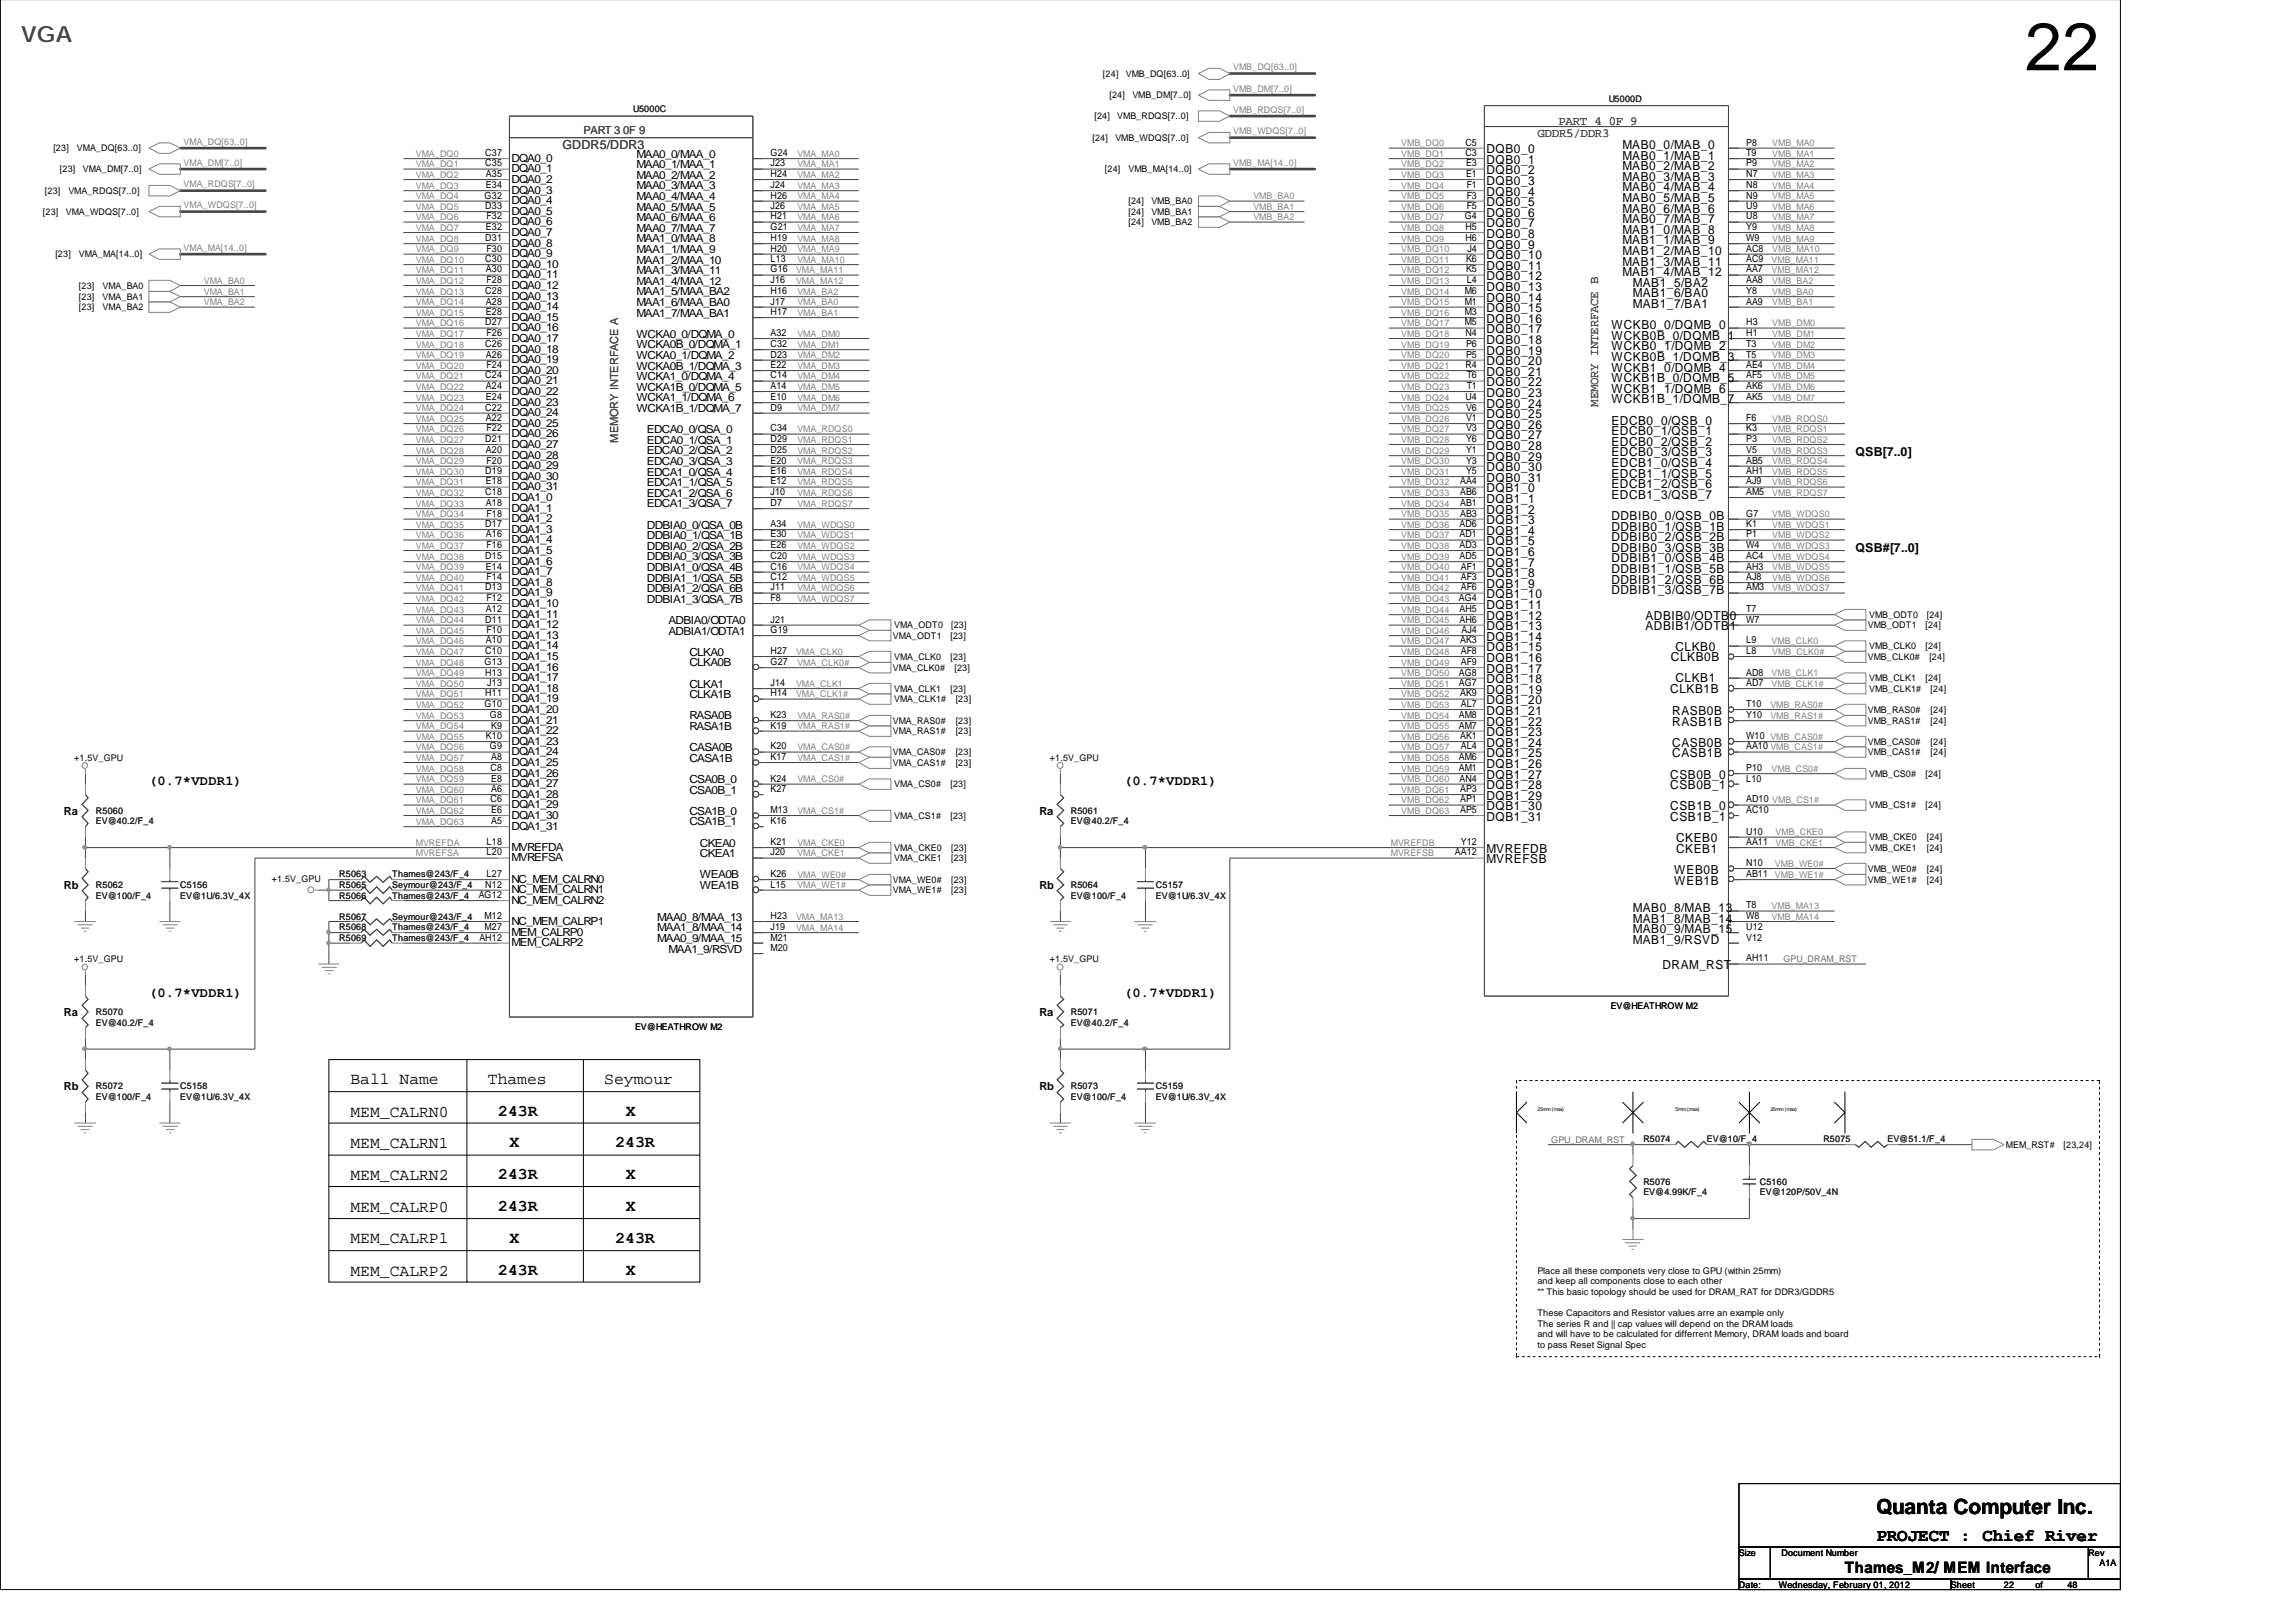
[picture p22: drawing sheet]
<svg xmlns="http://www.w3.org/2000/svg" width="297mm" height="210mm" viewBox="0 0 297 210" stroke-linecap="round" stroke-linejoin="round" font-family="sans-serif">
<defs><g id="words">
<text font-size="8.7" x="262" y="9.1">22</text>
<text font-size="2.9" fill="#404040" x="2.8" y="5.5">VGA</text>
<text font-size="2.7" x="242.7" y="195.8">Quanta Computer Inc.</text>
<text font-size="2.3" x="242.7" y="199.4">PROJECT : Chief River</text>
<g font-size="2.1">
<text x="45.3" y="140.3">Ball Name</text>
<text x="63.1" y="140.3">Thames</text>
<text x="78.2" y="140.3">Seymour</text>
<text x="45.3" y="148.5">MEM_CALRN1</text>
<text x="45.3" y="144.5">MEM_CALRN0</text>
<text x="64.5" y="144.4">243R</text>
<text x="65.9" y="148.4">X</text>
<text x="79.6" y="148.4">243R</text>
<text x="81" y="144.4">X</text>
<text x="45.3" y="152.7">MEM_CALRN2</text>
<text x="64.5" y="152.6">243R</text>
<text x="81" y="152.6">X</text>
<text x="45.3" y="160.9">MEM_CALRP1</text>
<text x="45.3" y="156.8">MEM_CALRP0</text>
<text x="64.5" y="156.7">243R</text>
<text x="65.9" y="160.8">X</text>
<text x="79.6" y="160.8">243R</text>
<text x="81" y="156.7">X</text>
<text x="45.3" y="165">MEM_CALRP2</text>
<text x="64.5" y="164.9">243R</text>
<text x="81" y="164.9">X</text>
</g>
<text font-size="2" x="238.7" y="203.5">Thames_M2/ MEM Interface</text>
<g font-size="1.8">
<text x="19.3" y="101.5">(0.7*VDDR1)</text>
<text x="145.4" y="101.5">(0.7*VDDR1)</text>
<text x="19.3" y="129">(0.7*VDDR1)</text>
<text x="145.4" y="129">(0.7*VDDR1)</text>
</g>
<g font-size="1.6" fill="#474747">
<text x="198.9" y="17.7">GDDR5/DDR3</text>
<text x="201.6" y="16.1">PART 4 0F 9</text>
<text x="72.8" y="19.3">GDDR5/DDR3</text>
<text x="206.8" y="52.6" transform="rotate(-90 206.8 52.6)">MEMORY INTERFACE B</text>
</g>
<g font-size="1.6">
<text x="192.3" y="24">DQB0_3</text>
<text x="192.3" y="22.6">DQB0_2</text>
<text x="192.3" y="21.2">DQB0_1</text>
<text x="192.3" y="19.8">DQB0_0</text>
<text x="209.9" y="23.4">MAB0_3/MAB_3</text>
<text x="209.9" y="22">MAB0_2/MAB_2</text>
<text x="209.9" y="20.7">MAB0_1/MAB_1</text>
<text x="209.9" y="19.3">MAB0_0/MAB_0</text>
<text x="192.3" y="29.4">DQB0_7</text>
<text x="192.3" y="28.1">DQB0_6</text>
<text x="192.3" y="26.7">DQB0_5</text>
<text x="192.3" y="25.3">DQB0_4</text>
<text x="209.9" y="28.9">MAB0_7/MAB_7</text>
<text x="209.9" y="27.5">MAB0_6/MAB_6</text>
<text x="209.9" y="26.2">MAB0_5/MAB_5</text>
<text x="209.9" y="24.8">MAB0_4/MAB_4</text>
<text x="192.3" y="34.9">DQB0_11</text>
<text x="192.3" y="33.6">DQB0_10</text>
<text x="192.3" y="32.2">DQB0_9</text>
<text x="192.3" y="30.8">DQB0_8</text>
<text x="209.9" y="35.8">MAB1_4/MAB_12</text>
<text x="209.9" y="34.4">MAB1_3/MAB_11</text>
<text x="209.9" y="33">MAB1_2/MAB_10</text>
<text x="209.9" y="31.6">MAB1_1/MAB_9</text>
<text x="209.9" y="30.3">MAB1_0/MAB_8</text>
<text x="192.3" y="41.8">DQB0_16</text>
<text x="192.3" y="40.4">DQB0_15</text>
<text x="192.3" y="39.1">DQB0_14</text>
<text x="192.3" y="37.7">DQB0_13</text>
<text x="192.3" y="36.3">DQB0_12</text>
<text x="211.3" y="39.9">MAB1_7/BA1</text>
<text x="211.3" y="38.5">MAB1_6/BA0</text>
<text x="211.3" y="37.1">MAB1_5/BA2</text>
<text x="192.3" y="47.3">DQB0_20</text>
<text x="192.3" y="45.9">DQB0_19</text>
<text x="192.3" y="44.6">DQB0_18</text>
<text x="192.3" y="43.1">DQB0_17</text>
<text x="208.5" y="46.8">WCKB0B_1/DQMB_3</text>
<text x="208.5" y="45.3">WCKB0_1/DQMB_2</text>
<text x="208.5" y="44">WCKB0B_0/DQMB_1</text>
<text x="208.5" y="42.6">WCKB0_0/DQMB_0</text>
<text x="192.3" y="52.8">DQB0_24</text>
<text x="192.3" y="51.4">DQB0_23</text>
<text x="192.3" y="50">DQB0_22</text>
<text x="192.3" y="48.6">DQB0_21</text>
<text x="208.5" y="52.2">WCKB1B_1/DQMB_7</text>
<text x="208.5" y="50.8">WCKB1_1/DQMB_6</text>
<text x="208.5" y="49.5">WCKB1B_0/DQMB_5</text>
<text x="208.5" y="48.1">WCKB1_0/DQMB_4</text>
<text x="192.3" y="59.6">DQB0_29</text>
<text x="192.3" y="58.3">DQB0_28</text>
<text x="192.3" y="56.8">DQB0_27</text>
<text x="192.3" y="55.5">DQB0_26</text>
<text x="192.3" y="54.1">DQB0_25</text>
<text x="208.5" y="59">EDCB0_3/QSB_3</text>
<text x="208.5" y="57.7">EDCB0_2/QSB_2</text>
<text x="208.5" y="56.3">EDCB0_1/QSB_1</text>
<text x="208.5" y="55">EDCB0_0/QSB_0</text>
<text x="240" y="59">QSB[7..0]</text>
<text x="192.3" y="65.1">DQB1_1</text>
<text x="192.3" y="63.7">DQB1_0</text>
<text x="192.3" y="62.3">DQB0_31</text>
<text x="192.3" y="61">DQB0_30</text>
<text x="208.5" y="64.5">EDCB1_3/QSB_7</text>
<text x="208.5" y="63.2">EDCB1_2/QSB_6</text>
<text x="208.5" y="61.8">EDCB1_1/QSB_5</text>
<text x="208.5" y="60.5">EDCB1_0/QSB_4</text>
<text x="192.3" y="72">DQB1_6</text>
<text x="192.3" y="70.6">DQB1_5</text>
<text x="192.3" y="69.2">DQB1_4</text>
<text x="192.3" y="67.8">DQB1_3</text>
<text x="192.3" y="66.5">DQB1_2</text>
<text x="208.5" y="71.4">DDBIB0_3/QSB_3B</text>
<text x="208.5" y="70">DDBIB0_2/QSB_2B</text>
<text x="208.5" y="68.7">DDBIB0_1/QSB_1B</text>
<text x="208.5" y="67.3">DDBIB0_0/QSB_0B</text>
<text x="240" y="71.4">QSB#[7..0]</text>
<text x="192.3" y="77.4">DQB1_10</text>
<text x="192.3" y="76.1">DQB1_9</text>
<text x="192.3" y="74.7">DQB1_8</text>
<text x="192.3" y="73.3">DQB1_7</text>
<text x="208.5" y="76.9">DDBIB1_3/QSB_7B</text>
<text x="208.5" y="75.5">DDBIB1_2/QSB_6B</text>
<text x="208.5" y="74.2">DDBIB1_1/QSB_5B</text>
<text x="208.5" y="72.8">DDBIB1_0/QSB_4B</text>
<text x="192.3" y="82.9">DQB1_14</text>
<text x="192.3" y="81.6">DQB1_13</text>
<text x="192.3" y="80.2">DQB1_12</text>
<text x="192.3" y="78.8">DQB1_11</text>
<text x="212.9" y="81.6">ADBIB1/ODTB1</text>
<text x="212.9" y="80.2">ADBIB0/ODTB0</text>
<text x="192.3" y="89.8">DQB1_19</text>
<text x="192.3" y="88.4">DQB1_18</text>
<text x="192.3" y="87.1">DQB1_17</text>
<text x="192.3" y="85.7">DQB1_16</text>
<text x="192.3" y="84.3">DQB1_15</text>
<text x="216.1" y="89.7">CLKB1B</text>
<text x="216.2" y="85.5">CLKB0B</text>
<text x="216.8" y="88.2">CLKB1</text>
<text x="216.8" y="84.2">CLKB0</text>
<text x="192.3" y="95.3">DQB1_23</text>
<text x="192.3" y="93.9">DQB1_22</text>
<text x="192.3" y="92.6">DQB1_21</text>
<text x="192.3" y="91.1">DQB1_20</text>
<text x="216.3" y="93.9">RASB1B</text>
<text x="216.3" y="92.6">RASB0B</text>
<text x="192.3" y="100.8">DQB1_27</text>
<text x="192.3" y="99.4">DQB1_26</text>
<text x="192.3" y="98">DQB1_25</text>
<text x="192.3" y="96.6">DQB1_24</text>
<text x="216.1" y="100.8">CSB0B_0</text>
<text x="216.3" y="98">CASB1B</text>
<text x="216.3" y="96.6">CASB0B</text>
<text x="192.3" y="106.3">DQB1_31</text>
<text x="192.3" y="104.8">DQB1_30</text>
<text x="192.3" y="103.5">DQB1_29</text>
<text x="192.3" y="102.1">DQB1_28</text>
<text x="216.1" y="106.3">CSB1B_1</text>
<text x="216.1" y="104.8">CSB1B_0</text>
<text x="216.1" y="102.1">CSB0B_1</text>
<text x="192.3" y="111.7">MVREFSB</text>
<text x="192.3" y="110.3">MVREFDB</text>
<text x="216.6" y="113.1">WEB0B</text>
<text x="216.8" y="110.3">CKEB1</text>
<text x="216.8" y="109">CKEB0</text>
<text x="211.3" y="119.4">MAB1_8/MAB_14</text>
<text x="211.3" y="118">MAB0_8/MAB_13</text>
<text x="216.6" y="114.5">WEB1B</text>
<text x="211.3" y="122.2">MAB1_9/RSVD</text>
<text x="211.3" y="120.8">MAB0_9/MAB_15</text>
<text x="215.1" y="125.4">DRAM_RST</text>
</g>
<g font-size="1.4" fill="#474747">
<text x="75.5" y="17.4">PART 3 0F 9</text>
<text x="80" y="57.3" transform="rotate(-90 80 57.3)">MEMORY INTERFACE A</text>
</g>
<g font-size="1.4">
<text x="66.2" y="23.7">DQA0_2</text>
<text x="66.2" y="22.3">DQA0_1</text>
<text x="66.2" y="20.9">DQA0_0</text>
<text x="82.3" y="23.1">MAA0_2/MAA_2</text>
<text x="82.3" y="21.8">MAA0_1/MAA_1</text>
<text x="82.3" y="20.4">MAA0_0/MAA_0</text>
<text x="66.2" y="29.2">DQA0_6</text>
<text x="66.2" y="27.8">DQA0_5</text>
<text x="66.2" y="26.4">DQA0_4</text>
<text x="66.2" y="25.1">DQA0_3</text>
<text x="82.3" y="28.6">MAA0_6/MAA_6</text>
<text x="82.3" y="27.3">MAA0_5/MAA_5</text>
<text x="82.3" y="25.9">MAA0_4/MAA_4</text>
<text x="82.3" y="24.5">MAA0_3/MAA_3</text>
<text x="66.2" y="34.7">DQA0_10</text>
<text x="66.2" y="33.3">DQA0_9</text>
<text x="66.2" y="31.9">DQA0_8</text>
<text x="66.2" y="30.6">DQA0_7</text>
<text x="82.3" y="35.5">MAA1_3/MAA_11</text>
<text x="82.3" y="34.2">MAA1_2/MAA_10</text>
<text x="82.3" y="32.8">MAA1_1/MAA_9</text>
<text x="82.3" y="31.4">MAA1_0/MAA_8</text>
<text x="82.3" y="30">MAA0_7/MAA_7</text>
<text x="66.2" y="41.5">DQA0_15</text>
<text x="66.2" y="40.2">DQA0_14</text>
<text x="66.2" y="38.8">DQA0_13</text>
<text x="66.2" y="37.5">DQA0_12</text>
<text x="66.2" y="36">DQA0_11</text>
<text x="82.3" y="41">MAA1_7/MAA_BA1</text>
<text x="82.3" y="39.7">MAA1_6/MAA_BA0</text>
<text x="82.3" y="38.2">MAA1_5/MAA_BA2</text>
<text x="82.3" y="36.9">MAA1_4/MAA_12</text>
<text x="66.2" y="47">DQA0_19</text>
<text x="66.2" y="45.7">DQA0_18</text>
<text x="66.2" y="44.3">DQA0_17</text>
<text x="66.2" y="42.9">DQA0_16</text>
<text x="82.3" y="47.9">WCKA0B_1/DQMA_3</text>
<text x="82.3" y="46.5">WCKA0_1/DQMA_2</text>
<text x="82.3" y="45.1">WCKA0B_0/DQMA_1</text>
<text x="82.3" y="43.7">WCKA0_0/DQMA_0</text>
<text x="66.2" y="53.9">DQA0_24</text>
<text x="66.2" y="52.5">DQA0_23</text>
<text x="66.2" y="51.2">DQA0_22</text>
<text x="66.2" y="49.7">DQA0_21</text>
<text x="66.2" y="48.4">DQA0_20</text>
<text x="82.3" y="53.4">WCKA1B_1/DQMA_7</text>
<text x="82.3" y="51.9">WCKA1_1/DQMA_6</text>
<text x="82.3" y="50.6">WCKA1B_0/DQMA_5</text>
<text x="82.3" y="49.2">WCKA1_0/DQMA_4</text>
<text x="66.2" y="59.4">DQA0_28</text>
<text x="66.2" y="58">DQA0_27</text>
<text x="66.2" y="56.6">DQA0_26</text>
<text x="66.2" y="55.2">DQA0_25</text>
<text x="83.7" y="58.8">EDCA0_2/QSA_2</text>
<text x="83.7" y="57.4">EDCA0_1/QSA_1</text>
<text x="83.7" y="56.1">EDCA0_0/QSA_0</text>
<text x="66.2" y="64.9">DQA1_0</text>
<text x="66.2" y="63.4">DQA0_31</text>
<text x="66.2" y="62.1">DQA0_30</text>
<text x="66.2" y="60.7">DQA0_29</text>
<text x="83.7" y="65.6">EDCA1_3/QSA_7</text>
<text x="83.7" y="64.3">EDCA1_2/QSA_6</text>
<text x="83.7" y="62.9">EDCA1_1/QSA_5</text>
<text x="83.7" y="61.6">EDCA1_0/QSA_4</text>
<text x="83.7" y="60.2">EDCA0_3/QSA_3</text>
<text x="66.2" y="71.7">DQA1_5</text>
<text x="66.2" y="70.3">DQA1_4</text>
<text x="66.2" y="68.9">DQA1_3</text>
<text x="66.2" y="67.6">DQA1_2</text>
<text x="66.2" y="66.2">DQA1_1</text>
<text x="83.7" y="71.1">DDBIA0_2/QSA_2B</text>
<text x="83.7" y="69.8">DDBIA0_1/QSA_1B</text>
<text x="83.7" y="68.4">DDBIA0_0/QSA_0B</text>
<text x="66.2" y="77.2">DQA1_9</text>
<text x="66.2" y="75.8">DQA1_8</text>
<text x="66.2" y="74.4">DQA1_7</text>
<text x="66.2" y="73.1">DQA1_6</text>
<text x="83.7" y="76.6">DDBIA1_2/QSA_6B</text>
<text x="83.7" y="75.3">DDBIA1_1/QSA_5B</text>
<text x="83.7" y="73.9">DDBIA1_0/QSA_4B</text>
<text x="83.7" y="72.5">DDBIA0_3/QSA_3B</text>
<text x="66.2" y="82.7">DQA1_13</text>
<text x="66.2" y="81.3">DQA1_12</text>
<text x="66.2" y="79.9">DQA1_11</text>
<text x="66.2" y="78.6">DQA1_10</text>
<text x="83.7" y="78">DDBIA1_3/QSA_7B</text>
<text x="86.5" y="82.1">ADBIA1/ODTA1</text>
<text x="86.5" y="80.8">ADBIA0/ODTA0</text>
<text x="66.2" y="89.5">DQA1_18</text>
<text x="66.2" y="88.2">DQA1_17</text>
<text x="66.2" y="86.8">DQA1_16</text>
<text x="66.2" y="85.4">DQA1_15</text>
<text x="66.2" y="84">DQA1_14</text>
<text x="89.2" y="89">CLKA1</text>
<text x="89.2" y="86.2">CLKA0B</text>
<text x="89.2" y="84.9">CLKA0</text>
<text x="66.2" y="95">DQA1_22</text>
<text x="66.2" y="93.7">DQA1_21</text>
<text x="66.2" y="92.3">DQA1_20</text>
<text x="66.2" y="90.9">DQA1_19</text>
<text x="89.2" y="94.5">RASA1B</text>
<text x="89.2" y="93.1">RASA0B</text>
<text x="89.2" y="90.4">CLKA1B</text>
<text x="66.2" y="101.9">DQA1_27</text>
<text x="66.2" y="100.5">DQA1_26</text>
<text x="66.2" y="99.2">DQA1_25</text>
<text x="66.2" y="97.7">DQA1_24</text>
<text x="66.2" y="96.4">DQA1_23</text>
<text x="89.2" y="101.4">CSA0B_0</text>
<text x="89.2" y="98.6">CASA1B</text>
<text x="89.2" y="97.2">CASA0B</text>
<text x="8.3" y="105.4">Ra</text>
<text x="66.2" y="107.4">DQA1_31</text>
<text x="66.2" y="106">DQA1_30</text>
<text x="66.2" y="104.6">DQA1_29</text>
<text x="66.2" y="103.2">DQA1_28</text>
<text x="89.2" y="106.8">CSA1B_1</text>
<text x="89.2" y="105.4">CSA1B_0</text>
<text x="89.2" y="102.7">CSA0B_1</text>
<text x="134.5" y="105.4">Ra</text>
<text x="66.2" y="111.4">MVREFSA</text>
<text x="66.2" y="110.1">MVREFDA</text>
<text x="90.5" y="113.6">WEA0B</text>
<text x="90.5" y="110.9">CKEA1</text>
<text x="90.5" y="109.6">CKEA0</text>
<text x="8.3" y="115.1">Rb</text>
<text x="66.2" y="119.7">NC_MEM_CALRP1</text>
<text x="66.2" y="116.9">NC_MEM_CALRN2</text>
<text x="66.2" y="115.6">NC_MEM_CALRN1</text>
<text x="66.2" y="114.2">NC_MEM_CALRN0</text>
<text x="85" y="119.1">MAA0_8/MAA_13</text>
<text x="90.5" y="115.1">WEA1B</text>
<text x="134.5" y="115.1">Rb</text>
<text x="66.2" y="122.4">MEM_CALRP2</text>
<text x="66.2" y="121.1">MEM_CALRP0</text>
<text x="85" y="121.9">MAA0_9/MAA_15</text>
<text x="85" y="120.5">MAA1_8/MAA_14</text>
<text x="86.5" y="123.3">MAA1_9/RSVD</text>
<text x="8.3" y="131.5">Ra</text>
<text x="134.5" y="131.5">Ra</text>
<text x="8.3" y="141.1">Rb</text>
<text x="134.5" y="141.1">Rb</text>
</g>
<g font-size="1.3">
<text x="62.8" y="21.5">C35</text>
<text x="62.8" y="20.2">C37</text>
<text x="62.9" y="22.9">A35</text>
<text x="99.7" y="22.9">H24</text>
<text x="99.7" y="21.5">J23</text>
<text x="99.7" y="20.2">G24</text>
<text x="189.6" y="20.2">C3</text>
<text x="189.6" y="18.8">C5</text>
<text x="189.7" y="22.9">E1</text>
<text x="189.7" y="21.5">E3</text>
<text x="225.9" y="22.9">N7</text>
<text x="225.9" y="21.5">P9</text>
<text x="225.9" y="20.2">T9</text>
<text x="225.9" y="18.8">P8</text>
<text x="62.7" y="25.7">G32</text>
<text x="62.8" y="27">D33</text>
<text x="62.9" y="29.7">E32</text>
<text x="62.9" y="24.3">E34</text>
<text x="62.9" y="28.4">F32</text>
<text x="99.7" y="29.7">G21</text>
<text x="99.7" y="28.4">H21</text>
<text x="99.7" y="27">J26</text>
<text x="99.7" y="25.7">H26</text>
<text x="99.7" y="24.3">J24</text>
<text x="189.5" y="28.4">G4</text>
<text x="189.6" y="29.7">H5</text>
<text x="189.8" y="27">F5</text>
<text x="189.8" y="25.7">F3</text>
<text x="189.8" y="24.3">F1</text>
<text x="225.9" y="29.7">Y9</text>
<text x="225.9" y="28.4">U8</text>
<text x="225.9" y="27">U9</text>
<text x="225.9" y="25.7">N9</text>
<text x="225.9" y="24.3">N8</text>
<text x="62.8" y="33.9">C30</text>
<text x="62.8" y="31.2">D31</text>
<text x="62.9" y="35.3">A30</text>
<text x="62.9" y="32.5">F30</text>
<text x="99.7" y="35.3">G16</text>
<text x="99.7" y="33.9">L13</text>
<text x="99.7" y="32.5">H20</text>
<text x="99.7" y="31.2">H19</text>
<text x="189.6" y="31.2">H6</text>
<text x="189.7" y="35.3">K5</text>
<text x="189.7" y="33.9">K6</text>
<text x="189.8" y="32.5">J4</text>
<text x="225.9" y="35.3">AA7</text>
<text x="225.9" y="33.9">AC9</text>
<text x="225.9" y="32.5">AC8</text>
<text x="225.9" y="31.2">W9</text>
<text x="62.8" y="38">C28</text>
<text x="62.9" y="40.8">E28</text>
<text x="62.9" y="39.4">A28</text>
<text x="62.9" y="36.6">F28</text>
<text x="99.7" y="40.8">H17</text>
<text x="99.7" y="39.4">J17</text>
<text x="99.7" y="38">H16</text>
<text x="99.7" y="36.6">J16</text>
<text x="189.5" y="40.8">M3</text>
<text x="189.5" y="39.4">M1</text>
<text x="189.5" y="38">M6</text>
<text x="189.8" y="36.6">L4</text>
<text x="225.9" y="39.4">AA9</text>
<text x="225.9" y="38">Y8</text>
<text x="225.9" y="36.6">AA8</text>
<text x="62.8" y="44.9">C26</text>
<text x="62.8" y="42.1">D27</text>
<text x="62.9" y="46.3">A26</text>
<text x="62.9" y="47.6">F24</text>
<text x="62.9" y="43.5">F26</text>
<text x="99.7" y="47.6">E22</text>
<text x="99.7" y="46.3">D23</text>
<text x="99.7" y="44.9">C32</text>
<text x="99.7" y="43.5">A32</text>
<text x="189.5" y="42.1">M5</text>
<text x="189.6" y="47.6">R4</text>
<text x="189.6" y="43.5">N4</text>
<text x="189.7" y="46.3">P5</text>
<text x="189.7" y="44.9">P6</text>
<text x="225.9" y="47.6">AE4</text>
<text x="225.9" y="46.3">T5</text>
<text x="225.9" y="44.9">T3</text>
<text x="225.9" y="43.5">H1</text>
<text x="225.9" y="42.1">H3</text>
<text x="62.8" y="53.1">C22</text>
<text x="62.8" y="49">C24</text>
<text x="62.9" y="51.8">E24</text>
<text x="62.9" y="50.3">A24</text>
<text x="99.7" y="53.1">D9</text>
<text x="99.7" y="51.8">E10</text>
<text x="99.7" y="50.3">A14</text>
<text x="99.7" y="49">C14</text>
<text x="189.6" y="51.8">U4</text>
<text x="189.7" y="53.1">V6</text>
<text x="189.8" y="50.3">T1</text>
<text x="189.8" y="49">T6</text>
<text x="225.9" y="51.8">AK5</text>
<text x="225.9" y="50.3">AK6</text>
<text x="225.9" y="49">AF5</text>
<text x="62.8" y="57.2">D21</text>
<text x="62.9" y="58.6">A20</text>
<text x="62.9" y="54.5">A22</text>
<text x="62.9" y="60">F20</text>
<text x="62.9" y="55.8">F22</text>
<text x="99.7" y="60">E20</text>
<text x="99.7" y="58.6">D25</text>
<text x="99.7" y="57.2">D29</text>
<text x="99.7" y="55.8">C34</text>
<text x="189.7" y="60">Y3</text>
<text x="189.7" y="58.6">Y1</text>
<text x="189.7" y="57.2">Y6</text>
<text x="189.7" y="55.8">V3</text>
<text x="189.7" y="54.5">V1</text>
<text x="225.9" y="60">AB5</text>
<text x="225.9" y="58.6">V5</text>
<text x="225.9" y="57.2">P3</text>
<text x="225.9" y="55.8">K3</text>
<text x="225.9" y="54.5">F6</text>
<text x="62.8" y="64">C18</text>
<text x="62.8" y="61.3">D19</text>
<text x="62.9" y="65.5">A18</text>
<text x="62.9" y="62.7">E18</text>
<text x="99.7" y="65.5">D7</text>
<text x="99.7" y="64">J10</text>
<text x="99.7" y="62.7">E12</text>
<text x="99.7" y="61.3">E16</text>
<text x="188.9" y="65.5">AB1</text>
<text x="188.9" y="64">AB6</text>
<text x="188.9" y="62.7">AA4</text>
<text x="189.7" y="61.3">Y5</text>
<text x="225.9" y="64">AM5</text>
<text x="225.9" y="62.7">AJ9</text>
<text x="225.9" y="61.3">AH1</text>
<text x="62.8" y="68.2">D17</text>
<text x="62.9" y="69.5">A16</text>
<text x="62.9" y="70.9">F16</text>
<text x="62.9" y="66.8">F18</text>
<text x="99.7" y="70.9">E26</text>
<text x="99.7" y="69.5">E30</text>
<text x="99.7" y="68.2">A34</text>
<text x="188.8" y="70.9">AD3</text>
<text x="188.8" y="69.5">AD1</text>
<text x="188.8" y="68.2">AD6</text>
<text x="188.9" y="66.8">AB3</text>
<text x="225.9" y="70.9">W4</text>
<text x="225.9" y="69.5">P1</text>
<text x="225.9" y="68.2">K1</text>
<text x="225.9" y="66.8">G7</text>
<text x="62.8" y="76.4">D13</text>
<text x="62.8" y="72.3">D15</text>
<text x="62.9" y="73.7">E14</text>
<text x="62.9" y="77.7">F12</text>
<text x="62.9" y="75">F14</text>
<text x="99.7" y="77.7">F8</text>
<text x="99.7" y="76.4">J11</text>
<text x="99.7" y="75">C12</text>
<text x="99.7" y="73.7">C16</text>
<text x="99.7" y="72.3">C20</text>
<text x="188.7" y="77.7">AG4</text>
<text x="188.8" y="72.3">AD5</text>
<text x="189" y="76.4">AF6</text>
<text x="189" y="75">AF3</text>
<text x="189" y="73.7">AF1</text>
<text x="225.9" y="76.4">AM3</text>
<text x="225.9" y="75">AJ8</text>
<text x="225.9" y="73.7">AH3</text>
<text x="225.9" y="72.3">AC4</text>
<text x="62.8" y="80.5">D11</text>
<text x="62.9" y="83.2">A10</text>
<text x="62.9" y="79.2">A12</text>
<text x="62.9" y="81.9">F10</text>
<text x="99.7" y="81.9">G19</text>
<text x="99.7" y="80.5">J21</text>
<text x="188.8" y="80.5">AH6</text>
<text x="188.8" y="79.2">AH5</text>
<text x="188.9" y="83.2">AK3</text>
<text x="189.1" y="81.9">AJ4</text>
<text x="225.9" y="83.2">L9</text>
<text x="225.9" y="80.5">W7</text>
<text x="225.9" y="79.2">T7</text>
<text x="62.7" y="86">G13</text>
<text x="62.8" y="87.4">H13</text>
<text x="62.8" y="84.6">C10</text>
<text x="63" y="88.8">J13</text>
<text x="99.7" y="88.8">J14</text>
<text x="99.7" y="86">G27</text>
<text x="99.7" y="84.6">H27</text>
<text x="188.7" y="88.8">AG7</text>
<text x="188.7" y="87.4">AG8</text>
<text x="189" y="86">AF9</text>
<text x="189" y="84.6">AF8</text>
<text x="225.9" y="88.8">AD7</text>
<text x="225.9" y="87.4">AD8</text>
<text x="225.9" y="84.6">L8</text>
<text x="62.7" y="91.5">G10</text>
<text x="62.8" y="90.1">H11</text>
<text x="62.9" y="95.6">K10</text>
<text x="63.4" y="92.9">G8</text>
<text x="63.5" y="94.3">K9</text>
<text x="99.7" y="94.3">K19</text>
<text x="99.7" y="92.9">K23</text>
<text x="99.7" y="90.1">H14</text>
<text x="188.7" y="94.3">AM7</text>
<text x="188.7" y="92.9">AM8</text>
<text x="188.9" y="95.6">AK1</text>
<text x="188.9" y="90.1">AK9</text>
<text x="189" y="91.5">AL7</text>
<text x="225.9" y="95.6">W10 VMB_CAS0#</text>
<text x="225.9" y="92.9">Y10</text>
<text x="225.9" y="91.5">T10</text>
<text x="63.4" y="97">G9</text>
<text x="63.5" y="99.8">C8</text>
<text x="63.5" y="101.1">E8</text>
<text x="63.5" y="98.3">A8</text>
<text x="99.7" y="101.1">K24</text>
<text x="99.7" y="98.3">K17</text>
<text x="99.7" y="97">K20</text>
<text x="188.7" y="99.8">AM1</text>
<text x="188.7" y="98.3">AM6</text>
<text x="188.8" y="101.1">AN4</text>
<text x="189" y="97">AL4</text>
<text x="225.9" y="101.1">L10</text>
<text x="225.9" y="99.8">P10</text>
<text x="225.9" y="97">AA10 VMB_CAS1#</text>
<text x="63.5" y="103.8">C6</text>
<text x="63.5" y="106.6">A5</text>
<text x="63.5" y="105.2">E6</text>
<text x="63.5" y="102.5">A6</text>
<text x="99.7" y="106.6">K16</text>
<text x="99.7" y="105.2">M13</text>
<text x="99.7" y="102.5">K27</text>
<text x="188.9" y="105.2">AP5</text>
<text x="188.9" y="103.8">AP1</text>
<text x="188.9" y="102.5">AP3</text>
<text x="225.9" y="108">U10</text>
<text x="225.9" y="105.2">AC10</text>
<text x="225.9" y="103.8">AD10 VMB_CS1#</text>
<text x="62.9" y="113.5">L27</text>
<text x="62.9" y="110.7">L20</text>
<text x="62.9" y="109.3">L18</text>
<text x="99.7" y="113.5">K26</text>
<text x="99.7" y="110.7">J20</text>
<text x="99.7" y="109.3">K21</text>
<text x="188.2" y="110.7">AA12</text>
<text x="189" y="109.3">Y12</text>
<text x="225.9" y="113.5">AB11</text>
<text x="225.9" y="112">N10</text>
<text x="225.9" y="109.3">AA11</text>
<text x="61.9" y="116.2">AG12</text>
<text x="62.7" y="118.9">M12</text>
<text x="62.8" y="114.8">N12</text>
<text x="99.7" y="118.9">H23</text>
<text x="99.7" y="114.8">L15</text>
<text x="225.9" y="118.9">W8</text>
<text x="225.9" y="117.5">T8</text>
<text x="62" y="121.7">AH12</text>
<text x="62.7" y="120.3">M27</text>
<text x="99.7" y="123">M20</text>
<text x="99.7" y="121.7">M21</text>
<text x="99.7" y="120.3">J19</text>
<text x="225.9" y="124.4">AH11</text>
<text x="225.9" y="121.7">V12</text>
<text x="225.9" y="120.3">U12</text>
</g>
<g font-size="1.2">
<text x="142.7" y="9.9">[24]</text>
<text x="145.7" y="9.9">VMB_DQ[63..0]</text>
<text x="141.6" y="15.4">[24]</text>
<text x="143.5" y="12.7">[24]</text>
<text x="144.6" y="15.4">VMB_RDQS[7..0]</text>
<text x="146.5" y="12.7">VMB_DM[7..0]</text>
<text x="6.9" y="19.6">[23]</text>
<text x="7.8" y="22.3">[23]</text>
<text x="10" y="19.6">VMA_DQ[63..0]</text>
<text x="10.7" y="22.3">VMA_DM[7..0]</text>
<text x="141.3" y="18.2">[24]</text>
<text x="142.9" y="22.3">[24]</text>
<text x="144.3" y="18.2">VMB_WDQS[7..0]</text>
<text x="146" y="22.3">VMB_MA[14..0]</text>
<text x="5.6" y="27.8">[23]</text>
<text x="5.8" y="25.1">[23]</text>
<text x="8.5" y="27.8">VMA_WDQS[7..0]</text>
<text x="8.9" y="25.1">VMA_RDQS[7..0]</text>
<text x="146" y="27.8">[24]</text>
<text x="146" y="26.4">[24]</text>
<text x="146" y="29.2">[24]</text>
<text x="149" y="27.8">VMB_BA1</text>
<text x="149" y="26.4">VMB_BA0</text>
<text x="149" y="29.2">VMB_BA2</text>
<text x="7.2" y="33.3">[23]</text>
<text x="10.2" y="33.3">VMA_MA[14..0]</text>
<text x="10.2" y="38.8">[23]</text>
<text x="10.2" y="37.4">[23]</text>
<text x="10.2" y="40.2">[23]</text>
<text x="13.3" y="38.8">VMA_BA1</text>
<text x="13.3" y="37.4">VMA_BA0</text>
<text x="13.3" y="40.2">VMA_BA2</text>
<text x="115.5" y="82.7">VMA_ODT1</text>
<text x="115.7" y="81.3">VMA_ODT0</text>
<text x="123" y="82.7">[23]</text>
<text x="123" y="81.3">[23]</text>
<text x="241.6" y="81.3">VMB_ODT1</text>
<text x="241.8" y="79.9">VMB_ODT0</text>
<text x="249.1" y="81.3">[24]</text>
<text x="249.3" y="79.9">[24]</text>
<text x="115.5" y="86.8">VMA_CLK0#</text>
<text x="115.7" y="89.5">VMA_CLK1</text>
<text x="115.7" y="85.4">VMA_CLK0</text>
<text x="123" y="89.5">[23]</text>
<text x="123" y="85.4">[23]</text>
<text x="123.5" y="86.8">[23]</text>
<text x="241.6" y="85.4">VMB_CLK0#</text>
<text x="241.8" y="89.5">VMB_CLK1#</text>
<text x="241.8" y="84">VMB_CLK0</text>
<text x="241.8" y="88.2">VMB_CLK1</text>
<text x="249.1" y="84">[24]</text>
<text x="249.1" y="88.2">[24]</text>
<text x="249.6" y="85.4">[24]</text>
<text x="249.8" y="89.5">[24]</text>
<text x="115.5" y="93.7">VMA_RAS0#</text>
<text x="115.5" y="95">VMA_RAS1#</text>
<text x="115.7" y="90.9">VMA_CLK1#</text>
<text x="123.6" y="90.9">[23]</text>
<text x="123.6" y="93.7">[23]</text>
<text x="123.6" y="95">[23]</text>
<text x="241.6" y="93.7">VMB_RAS1#</text>
<text x="241.6" y="92.2">VMB_RAS0#</text>
<text x="249.8" y="93.7">[24]</text>
<text x="249.8" y="92.2">[24]</text>
<text x="9.6" y="98.4">+1.5V_GPU</text>
<text x="115.5" y="99.1">VMA_CAS1#</text>
<text x="115.5" y="97.7">VMA_CAS0#</text>
<text x="115.7" y="101.9">VMA_CS0#</text>
<text x="123" y="101.9">[23]</text>
<text x="123.6" y="99.1">[23]</text>
<text x="123.6" y="97.7">[23]</text>
<text x="135.8" y="98.4">+1.5V_GPU</text>
<text x="241.6" y="97.7">VMB_CAS1#</text>
<text x="241.6" y="96.4">VMB_CAS0#</text>
<text x="241.8" y="100.5">VMB_CS0#</text>
<text x="249.1" y="100.5">[24]</text>
<text x="249.8" y="97.7">[24]</text>
<text x="249.8" y="96.4">[24]</text>
<text x="115.7" y="105.9">VMA_CS1#</text>
<text x="123" y="105.9">[23]</text>
<text x="241.8" y="104.6">VMB_CS1#</text>
<text x="249.1" y="104.6">[24]</text>
<text x="115.7" y="110.1">VMA_CKE0</text>
<text x="115.7" y="111.4">VMA_CKE1</text>
<text x="123" y="110.1">[23]</text>
<text x="123" y="111.4">[23]</text>
<text x="241.6" y="112.8">VMB_WE0#</text>
<text x="241.8" y="108.7">VMB_CKE0</text>
<text x="241.8" y="110.1">VMB_CKE1</text>
<text x="249.3" y="108.7">[24]</text>
<text x="249.3" y="110.1">[24]</text>
<text x="249.3" y="112.8">[24]</text>
<text x="35.2" y="114.1">+1.5V_GPU</text>
<text x="115.5" y="114.2">VMA_WE0#</text>
<text x="115.5" y="115.6">VMA_WE1#</text>
<text x="123" y="114.2">[23]</text>
<text x="123" y="115.6">[23]</text>
<text x="241.6" y="114.2">VMB_WE1#</text>
<text x="249.3" y="114.2">[24]</text>
<text x="9.6" y="124.5">+1.5V_GPU</text>
<text x="135.8" y="124.5">+1.5V_GPU</text>
<text x="208.4" y="130.5">EV@HEATHROW M2</text>
<text x="82.2" y="133.3">EV@HEATHROW M2</text>
<text x="259.5" y="148.5">MEM_RST#</text>
<text x="267" y="148.5">[23,24]</text>
<text x="198.9" y="166.1">and keep all components close to each other</text>
<text x="198.9" y="164.8">Place all these componets very close to GPU (within 25mm)</text>
<text x="198.9" y="167.6">** This basic topology should be used for DRAM_RAT for DDR3/GDDR5</text>
<text x="198.9" y="170.3">These Capacitors and Resistor values arre an example only</text>
<text x="198.9" y="173">and will have to be calculated for differrent Memory, DRAM loads and board</text>
<text x="198.9" y="171.6">The series R and || cap values will depend on the DRAM loads</text>
<text x="198.9" y="174.4">to pass Reset Signal Spec</text>
<text x="225" y="201.3">Size</text>
<text x="230.5" y="201.3">Document Number</text>
<text x="270.2" y="201.3">Rev</text>
<text x="271.6" y="202.6">A1A</text>
<text x="225" y="205.4">Date:</text>
<text x="230.1" y="205.4">Wednesday, February 01, 2012</text>
<text x="252.4" y="205.4">Sheet</text>
<text x="259.3" y="205.4">22</text>
<text x="263.3" y="205.4">of</text>
<text x="267.5" y="205.4">48</text>
</g>
<g font-size="1.2" fill="#818181">
<text x="159.5" y="9.1">VMB_DQ[63..0]</text>
<text x="159.5" y="11.9">VMB_DM[7..0]</text>
<text x="159.5" y="17.4">VMB_WDQS[7..0]</text>
<text x="159.5" y="14.6">VMB_RDQS[7..0]</text>
<text x="23.8" y="18.7">VMA_DQ[63..0]</text>
<text x="23.8" y="21.5">VMA_DM[7..0]</text>
<text x="53.8" y="23">VMA_DQ2</text>
<text x="53.8" y="21.6">VMA_DQ1</text>
<text x="53.8" y="20.3">VMA_DQ0</text>
<text x="103.2" y="20.3">VMA_MA0</text>
<text x="103.2" y="23">VMA_MA2</text>
<text x="103.2" y="21.6">VMA_MA1</text>
<text x="159.5" y="21.5">VMB_MA[14..0]</text>
<text x="181.3" y="20.3">VMB_DQ1</text>
<text x="181.3" y="18.9">VMB_DQ0</text>
<text x="181.3" y="23">VMB_DQ3</text>
<text x="181.3" y="21.6">VMB_DQ2</text>
<text x="229.3" y="18.9">VMB_MA0</text>
<text x="229.3" y="23">VMB_MA3</text>
<text x="229.3" y="21.6">VMB_MA2</text>
<text x="229.3" y="20.3">VMB_MA1</text>
<text x="23.8" y="27">VMA_WDQS[7..0]</text>
<text x="23.8" y="24.2">VMA_RDQS[7..0]</text>
<text x="53.8" y="25.8">VMA_DQ4</text>
<text x="53.8" y="24.4">VMA_DQ3</text>
<text x="53.8" y="28.5">VMA_DQ6</text>
<text x="53.8" y="27.1">VMA_DQ5</text>
<text x="53.8" y="29.8">VMA_DQ7</text>
<text x="103.2" y="27.1">VMA_MA5</text>
<text x="103.2" y="28.5">VMA_MA6</text>
<text x="103.2" y="24.4">VMA_MA3</text>
<text x="103.2" y="25.8">VMA_MA4</text>
<text x="103.2" y="29.8">VMA_MA7</text>
<text x="162.2" y="25.8">VMB_BA0</text>
<text x="162.2" y="27.1">VMB_BA1</text>
<text x="162.2" y="28.5">VMB_BA2</text>
<text x="181.3" y="28.5">VMB_DQ7</text>
<text x="181.3" y="25.8">VMB_DQ5</text>
<text x="181.3" y="24.4">VMB_DQ4</text>
<text x="181.3" y="29.8">VMB_DQ8</text>
<text x="181.3" y="27.1">VMB_DQ6</text>
<text x="229.3" y="29.8">VMB_MA8</text>
<text x="229.3" y="25.8">VMB_MA5</text>
<text x="229.3" y="27.1">VMB_MA6</text>
<text x="229.3" y="24.4">VMB_MA4</text>
<text x="229.3" y="28.5">VMB_MA7</text>
<text x="23.8" y="32.5">VMA_MA[14..0]</text>
<text x="53.8" y="31.3">VMA_DQ8</text>
<text x="53.8" y="34">VMA_DQ10</text>
<text x="53.8" y="35.3">VMA_DQ11</text>
<text x="53.8" y="32.6">VMA_DQ9</text>
<text x="103" y="35.3">VMA_MA11</text>
<text x="103.2" y="31.3">VMA_MA8</text>
<text x="103.2" y="34">VMA_MA10</text>
<text x="103.2" y="32.6">VMA_MA9</text>
<text x="181.3" y="32.6">VMB_DQ10</text>
<text x="181.3" y="31.3">VMB_DQ9</text>
<text x="181.3" y="34">VMB_DQ11</text>
<text x="181.3" y="35.3">VMB_DQ12</text>
<text x="229.2" y="34">VMB_MA11</text>
<text x="229.2" y="35.3">VMB_MA12</text>
<text x="229.3" y="32.6">VMB_MA10</text>
<text x="229.3" y="31.3">VMB_MA9</text>
<text x="26.4" y="36.7">VMA_BA0</text>
<text x="26.4" y="38.1">VMA_BA1</text>
<text x="26.4" y="39.5">VMA_BA2</text>
<text x="53.8" y="39.5">VMA_DQ14</text>
<text x="53.8" y="36.7">VMA_DQ12</text>
<text x="53.8" y="38.1">VMA_DQ13</text>
<text x="53.8" y="40.8">VMA_DQ15</text>
<text x="103" y="36.7">VMA_MA12</text>
<text x="103.2" y="39.5">VMA_BA0</text>
<text x="103.2" y="40.8">VMA_BA1</text>
<text x="103.2" y="38.1">VMA_BA2</text>
<text x="181.3" y="38.1">VMB_DQ14</text>
<text x="181.3" y="36.7">VMB_DQ13</text>
<text x="181.3" y="39.5">VMB_DQ15</text>
<text x="181.3" y="40.8">VMB_DQ16</text>
<text x="229.3" y="38.1">VMB_BA0</text>
<text x="229.3" y="39.5">VMB_BA1</text>
<text x="229.3" y="36.7">VMB_BA2</text>
<text x="53.8" y="42.2">VMA_DQ16</text>
<text x="53.8" y="47.7">VMA_DQ20</text>
<text x="53.8" y="46.3">VMA_DQ19</text>
<text x="53.8" y="45">VMA_DQ18</text>
<text x="53.8" y="43.5">VMA_DQ17</text>
<text x="103.2" y="43.5">VMA_DM0</text>
<text x="103.2" y="45">VMA_DM1</text>
<text x="103.2" y="46.3">VMA_DM2</text>
<text x="103.2" y="47.7">VMA_DM3</text>
<text x="181.3" y="45">VMB_DQ19</text>
<text x="181.3" y="43.5">VMB_DQ18</text>
<text x="181.3" y="42.2">VMB_DQ17</text>
<text x="181.3" y="46.3">VMB_DQ20</text>
<text x="181.3" y="47.7">VMB_DQ21</text>
<text x="229.3" y="42.2">VMB_DM0</text>
<text x="229.3" y="43.5">VMB_DM1</text>
<text x="229.3" y="45">VMB_DM2</text>
<text x="229.3" y="47.7">VMB_DM4</text>
<text x="229.3" y="46.3">VMB_DM3</text>
<text x="53.8" y="51.8">VMA_DQ23</text>
<text x="53.8" y="50.4">VMA_DQ22</text>
<text x="53.8" y="49">VMA_DQ21</text>
<text x="53.8" y="53.2">VMA_DQ24</text>
<text x="103.2" y="50.4">VMA_DM5</text>
<text x="103.2" y="53.2">VMA_DM7</text>
<text x="103.2" y="51.8">VMA_DM6</text>
<text x="103.2" y="49">VMA_DM4</text>
<text x="181.3" y="50.4">VMB_DQ23</text>
<text x="181.3" y="53.2">VMB_DQ25</text>
<text x="181.3" y="49">VMB_DQ22</text>
<text x="181.3" y="51.8">VMB_DQ24</text>
<text x="229.3" y="49">VMB_DM5</text>
<text x="229.3" y="51.8">VMB_DM7</text>
<text x="229.3" y="50.4">VMB_DM6</text>
<text x="53.8" y="55.9">VMA_DQ26</text>
<text x="53.8" y="58.7">VMA_DQ28</text>
<text x="53.8" y="54.6">VMA_DQ25</text>
<text x="53.8" y="57.3">VMA_DQ27</text>
<text x="103.2" y="57.3">VMA_RDQS1</text>
<text x="103.2" y="58.7">VMA_RDQS2</text>
<text x="103.2" y="55.9">VMA_RDQS0</text>
<text x="181.3" y="54.6">VMB_DQ26</text>
<text x="181.3" y="55.9">VMB_DQ27</text>
<text x="181.3" y="57.3">VMB_DQ28</text>
<text x="181.3" y="58.7">VMB_DQ29</text>
<text x="229.3" y="55.9">VMB_RDQS1</text>
<text x="229.3" y="57.3">VMB_RDQS2</text>
<text x="229.3" y="54.6">VMB_RDQS0</text>
<text x="229.3" y="58.7">VMB_RDQS3</text>
<text x="53.8" y="61.4">VMA_DQ30</text>
<text x="53.8" y="62.8">VMA_DQ31</text>
<text x="53.8" y="60.1">VMA_DQ29</text>
<text x="53.8" y="64.1">VMA_DQ32</text>
<text x="53.8" y="65.6">VMA_DQ33</text>
<text x="103.2" y="64.1">VMA_RDQS6</text>
<text x="103.2" y="62.8">VMA_RDQS5</text>
<text x="103.2" y="61.4">VMA_RDQS4</text>
<text x="103.2" y="60.1">VMA_RDQS3</text>
<text x="103.2" y="65.6">VMA_RDQS7</text>
<text x="181.3" y="62.8">VMB_DQ32</text>
<text x="181.3" y="64.1">VMB_DQ33</text>
<text x="181.3" y="61.4">VMB_DQ31</text>
<text x="181.3" y="65.6">VMB_DQ34</text>
<text x="181.3" y="60.1">VMB_DQ30</text>
<text x="229.3" y="62.8">VMB_RDQS6</text>
<text x="229.3" y="61.4">VMB_RDQS5</text>
<text x="229.3" y="60.1">VMB_RDQS4</text>
<text x="229.3" y="64.1">VMB_RDQS7</text>
<text x="53.8" y="68.3">VMA_DQ35</text>
<text x="53.8" y="69.6">VMA_DQ36</text>
<text x="53.8" y="66.9">VMA_DQ34</text>
<text x="53.8" y="71">VMA_DQ37</text>
<text x="103.2" y="71">VMA_WDQS2</text>
<text x="103.2" y="69.6">VMA_WDQS1</text>
<text x="103.2" y="68.3">VMA_WDQS0</text>
<text x="181.3" y="68.3">VMB_DQ36</text>
<text x="181.3" y="71">VMB_DQ38</text>
<text x="181.3" y="69.6">VMB_DQ37</text>
<text x="181.3" y="66.9">VMB_DQ35</text>
<text x="229.3" y="69.6">VMB_WDQS2</text>
<text x="229.3" y="68.3">VMB_WDQS1</text>
<text x="229.3" y="71">VMB_WDQS3</text>
<text x="229.3" y="66.9">VMB_WDQS0</text>
<text x="53.8" y="72.4">VMA_DQ38</text>
<text x="53.8" y="75.1">VMA_DQ40</text>
<text x="53.8" y="73.8">VMA_DQ39</text>
<text x="53.8" y="77.8">VMA_DQ42</text>
<text x="53.8" y="76.5">VMA_DQ41</text>
<text x="103.2" y="72.4">VMA_WDQS3</text>
<text x="103.2" y="77.8">VMA_WDQS7</text>
<text x="103.2" y="75.1">VMA_WDQS5</text>
<text x="103.2" y="73.8">VMA_WDQS4</text>
<text x="103.2" y="76.5">VMA_WDQS6</text>
<text x="181.3" y="73.8">VMB_DQ40</text>
<text x="181.3" y="75.1">VMB_DQ41</text>
<text x="181.3" y="72.4">VMB_DQ39</text>
<text x="181.3" y="76.5">VMB_DQ42</text>
<text x="181.3" y="77.8">VMB_DQ43</text>
<text x="229.3" y="76.5">VMB_WDQS7</text>
<text x="229.3" y="73.8">VMB_WDQS5</text>
<text x="229.3" y="72.4">VMB_WDQS4</text>
<text x="229.3" y="75.1">VMB_WDQS6</text>
<text x="53.8" y="82">VMA_DQ45</text>
<text x="53.8" y="83.3">VMA_DQ46</text>
<text x="53.8" y="80.6">VMA_DQ44</text>
<text x="53.8" y="79.3">VMA_DQ43</text>
<text x="181.3" y="79.3">VMB_DQ44</text>
<text x="181.3" y="83.3">VMB_DQ47</text>
<text x="181.3" y="80.6">VMB_DQ45</text>
<text x="181.3" y="82">VMB_DQ46</text>
<text x="229.2" y="83.3">VMB_CLK0</text>
<text x="53.8" y="86.1">VMA_DQ48</text>
<text x="53.8" y="87.5">VMA_DQ49</text>
<text x="53.8" y="84.7">VMA_DQ47</text>
<text x="53.8" y="88.8">VMA_DQ50</text>
<text x="103" y="88.8">VMA_CLK1</text>
<text x="103" y="84.7">VMA_CLK0</text>
<text x="103.2" y="86.1">VMA_CLK0#</text>
<text x="181.3" y="87.5">VMB_DQ50</text>
<text x="181.3" y="86.1">VMB_DQ49</text>
<text x="181.3" y="84.7">VMB_DQ48</text>
<text x="181.3" y="88.8">VMB_DQ51</text>
<text x="229.2" y="88.8">VMB_CLK1#</text>
<text x="229.2" y="87.5">VMB_CLK1</text>
<text x="229.3" y="84.7">VMB_CLK0#</text>
<text x="53.8" y="95.7">VMA_DQ55</text>
<text x="53.8" y="90.2">VMA_DQ51</text>
<text x="53.8" y="94.3">VMA_DQ54</text>
<text x="53.8" y="91.5">VMA_DQ52</text>
<text x="53.8" y="93">VMA_DQ53</text>
<text x="103" y="90.2">VMA_CLK1#</text>
<text x="103.2" y="94.3">VMA_RAS1#</text>
<text x="103.2" y="93">VMA_RAS0#</text>
<text x="181.3" y="94.3">VMB_DQ55</text>
<text x="181.3" y="90.2">VMB_DQ52</text>
<text x="181.3" y="91.5">VMB_DQ53</text>
<text x="181.3" y="95.7">VMB_DQ56</text>
<text x="181.3" y="93">VMB_DQ54</text>
<text x="229" y="93">VMB_RAS1#</text>
<text x="229" y="91.5">VMB_RAS0#</text>
<text x="53.8" y="99.8">VMA_DQ58</text>
<text x="53.8" y="97">VMA_DQ56</text>
<text x="53.8" y="98.4">VMA_DQ57</text>
<text x="53.8" y="101.2">VMA_DQ59</text>
<text x="103.2" y="101.2">VMA_CS0#</text>
<text x="103.2" y="98.4">VMA_CAS1#</text>
<text x="103.2" y="97">VMA_CAS0#</text>
<text x="181.3" y="99.8">VMB_DQ59</text>
<text x="181.3" y="98.4">VMB_DQ58</text>
<text x="181.3" y="97">VMB_DQ57</text>
<text x="181.3" y="101.2">VMB_DQ60</text>
<text x="229.2" y="99.8">VMB_CS0#</text>
<text x="53.8" y="102.5">VMA_DQ60</text>
<text x="53.8" y="106.7">VMA_DQ63</text>
<text x="53.8" y="103.9">VMA_DQ61</text>
<text x="53.8" y="105.3">VMA_DQ62</text>
<text x="103.2" y="105.3">VMA_CS1#</text>
<text x="181.3" y="103.9">VMB_DQ62</text>
<text x="181.3" y="102.5">VMB_DQ61</text>
<text x="181.3" y="105.3">VMB_DQ63</text>
<text x="53.8" y="110.8">MVREFSA</text>
<text x="53.8" y="109.4">MVREFDA</text>
<text x="103.2" y="109.4">VMA_CKE0</text>
<text x="103.2" y="113.6">VMA_WE0#</text>
<text x="103.2" y="110.8">VMA_CKE1</text>
<text x="179.9" y="110.8">MVREFSB</text>
<text x="179.9" y="109.4">MVREFDB</text>
<text x="229.6" y="113.6">VMB_WE1#</text>
<text x="229.6" y="112.1">VMB_WE0#</text>
<text x="229.7" y="108.1">VMB_CKE0</text>
<text x="229.7" y="109.4">VMB_CKE1</text>
<text x="103" y="119">VMA_MA13</text>
<text x="103.2" y="114.9">VMA_WE1#</text>
<text x="229.2" y="117.6">VMB_MA13</text>
<text x="229.2" y="119">VMB_MA14</text>
<text x="103" y="120.4">VMA_MA14</text>
</g>
<g font-size="1.2" fill="#232323">
<text x="81.9" y="14.5">U5000C</text>
<text x="208.1" y="13.2">U5000D</text>
<text x="12.4" y="105.3">R5060</text>
<text x="12.4" y="106.6">EV@40.2/F_4</text>
<text x="138.5" y="105.3">R5061</text>
<text x="138.5" y="106.6">EV@40.2/F_4</text>
<text x="43.9" y="113.5">R5063</text>
<text x="50.8" y="113.5">Thames@243/F_4</text>
<text x="12.4" y="114.9">R5062</text>
<text x="12.4" y="116.3">EV@100/F_4</text>
<text x="23.3" y="114.9">C5156</text>
<text x="23.3" y="116.3">EV@1U/6.3V_4X</text>
<text x="43.9" y="119">R5067</text>
<text x="43.9" y="114.9">R5065</text>
<text x="43.9" y="116.3">R5066</text>
<text x="50.8" y="116.3">Thames@243/F_4</text>
<text x="50.8" y="119">Seymour@243/F_4</text>
<text x="50.8" y="114.9">Seymour@243/F_4</text>
<text x="138.5" y="114.9">R5064</text>
<text x="138.5" y="116.3">EV@100/F_4</text>
<text x="149.5" y="114.9">C5157</text>
<text x="149.5" y="116.3">EV@1U/6.3V_4X</text>
<text x="43.9" y="121.8">R5069</text>
<text x="43.9" y="120.3">R5068</text>
<text x="50.8" y="121.8">Thames@243/F_4</text>
<text x="50.8" y="120.3">Thames@243/F_4</text>
<text x="12.4" y="131.3">R5070</text>
<text x="138.5" y="131.3">R5071</text>
<text x="12.4" y="132.7">EV@40.2/F_4</text>
<text x="138.5" y="132.7">EV@40.2/F_4</text>
<text x="12.4" y="140.9">R5072</text>
<text x="12.4" y="142.3">EV@100/F_4</text>
<text x="23.3" y="140.9">C5158</text>
<text x="23.3" y="142.3">EV@1U/6.3V_4X</text>
<text x="138.5" y="140.9">R5073</text>
<text x="138.5" y="142.3">EV@100/F_4</text>
<text x="149.5" y="140.9">C5159</text>
<text x="149.5" y="142.3">EV@1U/6.3V_4X</text>
<text x="212.6" y="147.8">R5074</text>
<text x="220.8" y="147.8">EV@10/F_4</text>
<text x="235.9" y="147.8">R5075</text>
<text x="244.2" y="147.8">EV@51.1/F_4</text>
<text x="212.6" y="153.3">R5076</text>
<text x="212.6" y="154.6">EV@4.99K/F_4</text>
<text x="227.7" y="153.3">C5160</text>
<text x="227.7" y="154.6">EV@120P/50V_4N</text>
</g>
<g font-size="1.2" fill="#6d6d6d">
<text x="230.7" y="124.5">GPU_DRAM_RST</text>
<text x="200.7" y="147.8">GPU_DRAM_RST</text>
</g>
<g font-size=".7">
<text x="198.9" y="143.8">25mm (max)</text>
<text x="216.8" y="143.8">5mm (max)</text>
<text x="229" y="143.8">25mm (max)</text>
</g>
</g></defs>
<g fill="none" stroke="#000" stroke-width=".13">
<path d="M0 0v205.7h274.3v-205.7M42.5 137.1h48v28.8h-48zM60.4 137.1v28.8M75.5 137.1v28.8M42.5 149.4h48M42.5 145.3h48M42.5 141.2h48M42.5 157.7h48M42.5 153.5h48M196.2 141.2v5.5M197.5 142.6l-1.3 1.3 1.3 1.4M209.9 142.6l2.7 2.7"/>
<path d="M211.3 141.2v5.5M212.6 142.6l-2.7 2.7M225 142.6l2.7 2.7M226.3 141.2v5.5M227.7 142.6l-2.7 2.7M237.3 142.6l1.4 1.3-1.4 1.4M238.7 141.2v5.5M42.5 161.8h48"/>
</g>
<path d="M196.2 139.8v35.7M271.6 139.8h-75.4M196.2 175.5h75.4M271.6 175.5v-35.7" fill="none" stroke="#000" stroke-width=".13" stroke-dasharray=".4 .4 .4 .4 .4 .4 .4 .4" stroke-linecap="butt"/>
<path d="M226.3 157.7h-15v1.3" fill="none" stroke="#424242" stroke-width=".13"/>
<circle cx="211.2" cy="157.6" r=".21" fill="#909090"/>
<circle cx="211.2" cy="157.6" r=".21" fill="none" stroke="#909090" stroke-width=".13"/>
<path d="M215.3 148.1h-4v1.3M222.2 148.1h4.1v2.7" fill="none" stroke="#424242" stroke-width=".13"/>
<circle cx="211.2" cy="148" r=".24" fill="#909090"/>
<circle cx="211.2" cy="148" r=".24" fill="none" stroke="#909090" stroke-width=".13"/>
<g fill="none" stroke="#424242" stroke-width=".13">
<path d="M23.3 36.9h9.7M23.3 38.4h9.7M23.3 39.7h9.7M52.2 31.5h12.3M52.2 26h12.3M52.2 24.7h12.3M52.2 28.7h12.3M52.2 23.2h12.3M52.2 39.7h12.3M52.2 34.2h12.3M52.2 36.9h12.3M52.2 38.4h12.3"/>
<path d="M52.2 27.4h12.3M52.2 30.1h12.3M52.2 21.9h12.3M52.2 35.6h12.3M52.2 32.9h12.3M52.2 20.5h12.3M52.2 52.1h12.3M52.2 56.2h12.3M52.2 42.4h12.3M52.2 59h12.3M52.2 50.7h12.3M52.2 47.9h12.3"/>
<path d="M52.2 46.6h12.3M52.2 49.3h12.3M52.2 53.5h12.3M52.2 41.1h12.3M52.2 54.8h12.3M52.2 45.2h12.3M52.2 57.5h12.3M52.2 43.8h12.3M52.2 61.7h12.3M52.2 63h12.3M52.2 60.3h12.3M52.2 68.5h12.3"/>
<path d="M52.2 72.7h12.3M52.2 75.4h12.3M52.2 69.9h12.3M52.2 67.2h12.3M52.2 71.2h12.3M52.2 74h12.3M52.2 78.1h12.3M52.2 79.5h12.3M52.2 76.7h12.3M52.2 64.4h12.3M52.2 65.8h12.3M52.2 95.9h12.3"/>
<path d="M52.2 86.4h12.3M52.2 90.4h12.3M52.2 94.6h12.3M52.2 91.8h12.3M52.2 82.2h12.3M52.2 83.6h12.3M52.2 93.2h12.3M52.2 97.3h12.3M52.2 80.9h12.3M52.2 87.7h12.3M52.2 84.9h12.3M52.2 98.7h12.3"/>
<path d="M52.2 89.1h12.3M11.1 108.3v1.4M22 116.5v2.7M42.5 115.2v1.3M52.2 100.1h12.3M52.2 102.8h12.3M52.2 107h12.3M52.2 104.2h12.3M52.2 105.5h12.3M52.2 101.4h12.3M64.5 111h-31.5v24.7M64.5 109.7h-42.5v2.7"/>
<path d="M42.5 122v2.7"/>
</g>
<path d="M23.3 19.2h11M23.3 21.9h11M23.3 27.4h11M23.3 24.7h11M23.3 32.9h11" fill="none" stroke="#474747" stroke-width=".34"/>
<circle cx="21.9" cy="109.6" r=".21" fill="#909090"/>
<circle cx="21.9" cy="109.6" r=".21" fill="none" stroke="#909090" stroke-width=".13"/>
<path d="M11.1 109.7v1.3" fill="none" stroke="#424242" stroke-width=".13"/>
<path d="M10.8 109.5h.3l.1 .1-.1 .2h-.3l-.1-.2z" fill-rule="evenodd" fill="#909090"/>
<path d="M10.8 109.5h.3l.1 .1-.1 .2h-.3l-.1-.2z" fill="none" stroke="#909090" stroke-width=".13"/>
<path d="M11.1 100.1v1.3M11.1 117.9v1.3M11.1 109.7h10.9M11.1 134.4v1.3M33 135.7h-11v2.7M22 142.6v2.7" fill="none" stroke="#424242" stroke-width=".13"/>
<circle cx="21.9" cy="135.7" r=".21" fill="#909090"/>
<circle cx="21.9" cy="135.7" r=".21" fill="none" stroke="#909090" stroke-width=".13"/>
<path d="M11.1 135.7v1.4" fill="none" stroke="#424242" stroke-width=".13"/>
<path d="M10.8 135.5h.3l.1 .2-.1 .1h-.3l-.1-.1z" fill-rule="evenodd" fill="#909090"/>
<path d="M10.8 135.5h.3l.1 .2-.1 .1h-.3l-.1-.1z" fill="none" stroke="#909090" stroke-width=".13"/>
<path d="M42.5 116.5h2.8M42.5 115.2h2.8M52.2 113.8h12.3M52.2 115.2h12.3M52.2 116.5h12.3M11.1 126.1v1.4M11.1 135.7h10.9M52.2 120.7h12.3M52.2 122h12.3M11.1 143.9v1.4" fill="none" stroke="#424242" stroke-width=".13"/>
<circle cx="42.5" cy="115.1" r=".21" fill="#909090"/>
<circle cx="42.5" cy="115.1" r=".21" fill="none" stroke="#909090" stroke-width=".13"/>
<path d="M42.5 113.8h2.8M42.5 119.2v1.5M42.5 122h2.8" fill="none" stroke="#424242" stroke-width=".13"/>
<circle cx="42.5" cy="122" r=".21" fill="#909090"/>
<circle cx="42.5" cy="122" r=".21" fill="none" stroke="#909090" stroke-width=".13"/>
<path d="M42.5 119.2h2.8M42.5 120.7h2.8" fill="none" stroke="#424242" stroke-width=".13"/>
<circle cx="42.5" cy="120.6" r=".24" fill="#909090"/>
<circle cx="42.5" cy="120.6" r=".24" fill="none" stroke="#909090" stroke-width=".13"/>
<path d="M42.5 113.8v1.4h-1.3M52.2 119.2h12.3M137.2 108.3v1.4M148.2 116.5v2.7M190.7 109.7h-42.5v2.7M190.7 111h-31.6v24.7M42.5 120.7v1.3" fill="none" stroke="#424242" stroke-width=".13"/>
<path d="M147.9 109.5h.4l.1 .1-.1 .2h-.4v-.2z" fill-rule="evenodd" fill="#909090"/>
<path d="M147.9 109.5h.4l.1 .1-.1 .2h-.4v-.2z" fill="none" stroke="#909090" stroke-width=".13"/>
<path d="M137.2 109.7v1.3" fill="none" stroke="#424242" stroke-width=".13"/>
<circle cx="137.1" cy="109.6" r=".21" fill="#909090"/>
<circle cx="137.1" cy="109.6" r=".21" fill="none" stroke="#909090" stroke-width=".13"/>
<path d="M137.2 117.9v1.3M137.2 109.7h11M137.2 134.4v1.3M159.1 135.7h-10.9v2.7M148.2 142.6v2.7" fill="none" stroke="#424242" stroke-width=".13"/>
<path d="M147.9 135.5h.4l.1 .2-.1 .1h-.4v-.1z" fill-rule="evenodd" fill="#909090"/>
<path d="M147.9 135.5h.4l.1 .2-.1 .1h-.4v-.1z" fill="none" stroke="#909090" stroke-width=".13"/>
<path d="M137.2 135.7v1.4" fill="none" stroke="#424242" stroke-width=".13"/>
<circle cx="137.1" cy="135.7" r=".21" fill="#909090"/>
<circle cx="137.1" cy="135.7" r=".21" fill="none" stroke="#909090" stroke-width=".13"/>
<g fill="none" stroke="#424242" stroke-width=".13">
<path d="M179.7 19.2h11M225 19.2h12.3M98.8 31.5h12.3M98.8 34.2h12.3M98.8 32.9h12.3M98.8 27.4h12.3M98.8 28.7h12.3M98.8 20.5h12.3M98.8 24.7h12.3M98.8 26h12.3M98.8 30.1h12.3M98.8 23.2h12.3"/>
<path d="M98.8 21.9h12.3M98.8 35.6h12.3M98.8 39.7h12.3M98.8 38.4h12.3M98.8 36.9h12.3M159.1 26h9.7M159.1 27.4h9.7M159.1 28.7h9.7M179.7 38.4h11M179.7 32.9h11M179.7 20.5h11M179.7 28.7h11"/>
<path d="M179.7 26h11M179.7 23.2h11M179.7 24.7h11M179.7 30.1h11M179.7 36.9h11M179.7 31.5h11M179.7 34.2h11M179.7 39.7h11M179.7 27.4h11M179.7 21.9h11M179.7 35.6h11M225 30.1h12.3"/>
<path d="M225 32.9h12.3M225 31.5h12.3M225 26h12.3M225 27.4h12.3M225 23.2h12.3M225 24.7h12.3M225 28.7h12.3M225 21.9h12.3M225 20.5h12.3M225 34.2h12.3M225 38.4h12.3M225 39.7h12.3"/>
<path d="M225 36.9h12.3M225 35.6h12.3M98.8 50.7h13.7M98.8 57.5h13.7M98.8 43.8h13.7M98.8 53.5h13.7M98.8 45.2h13.7M98.8 59h13.7M98.8 46.6h13.7M98.8 56.2h13.7M98.8 52.1h13.7M98.8 49.3h13.7"/>
<path d="M98.8 47.9h13.7M98.8 41.1h12.3M179.7 54.8h11M179.7 50.7h11M179.7 53.5h11M179.7 56.2h11M179.7 57.5h11M179.7 59h11M179.7 45.2h11M179.7 43.8h11M179.7 49.3h11M179.7 42.4h11"/>
<path d="M179.7 46.6h11M179.7 47.9h11M179.7 52.1h11M179.7 41.1h11M225 49.3h13.7M225 56.2h13.7M225 42.4h13.7M225 52.1h13.7M225 43.8h13.7M225 57.5h13.7M225 45.2h13.7M225 54.8h13.7"/>
<path d="M225 50.7h13.7M225 47.9h13.7M225 46.6h13.7M225 59h13.7M98.8 71.2h13.7M98.8 64.4h13.7M98.8 69.9h13.7M98.8 63h13.7M98.8 72.7h13.7M98.8 61.7h13.7M98.8 78.1h13.7M98.8 75.4h13.7"/>
<path d="M98.8 74h13.7M98.8 68.5h13.7M98.8 60.3h13.7M98.8 65.8h13.7M98.8 76.7h13.7M179.7 74h11M179.7 79.5h11M179.7 63h11M179.7 75.4h11M179.7 64.4h11M179.7 72.7h11M179.7 76.7h11"/>
<path d="M179.7 61.7h11M179.7 78.1h11M179.7 68.5h11M179.7 65.8h11M179.7 71.2h11M179.7 69.9h11M179.7 67.2h11M179.7 60.3h11M225 69.9h13.7M225 63h13.7M225 68.5h13.7M225 61.7h13.7"/>
<path d="M225 71.2h13.7M225 60.3h13.7M225 76.7h13.7M225 74h13.7M225 72.7h13.7M225 67.2h13.7M225 64.4h13.7M225 75.4h13.7M225 79.5h12.3M98.8 86.4h12.3M98.8 94.6h12.3M98.8 90.4h12.3"/>
<path d="M98.8 84.9h12.3M98.8 93.2h12.3M98.8 98.7h12.3M98.8 97.3h12.3M98.8 80.9h12.3M98.8 82.2h12.3M98.8 89.1h12.3M179.7 94.6h11M179.7 83.6h11M179.7 80.9h11M179.7 82.2h11M179.7 98.7h11"/>
<path d="M179.7 97.3h11M179.7 87.7h11M179.7 86.4h11M179.7 90.4h11M179.7 84.9h11M179.7 89.1h11M179.7 91.8h11M179.7 95.9h11M179.7 93.2h11M225 89.1h12.3M225 84.9h12.3M225 93.2h12.3"/>
<path d="M225 83.6h12.3M225 91.8h12.3M225 97.3h12.3M225 95.9h12.3M225 87.7h12.3M225 80.9h12.3M98.8 115.2h12.3M98.8 101.4h12.3M98.8 109.7h12.3M98.8 113.8h12.3M98.8 105.5h12.3M98.8 111h12.3"/>
<path d="M98.8 119.2h12.3M179.7 104.2h11M179.7 100.1h11M179.7 101.4h11M179.7 102.8h11M179.7 105.5h11M225 100.1h12.3M225 113.8h12.3M225 108.3h12.3M225 112.4h12.3M225 104.2h12.3M225 109.7h12.3"/>
<path d="M225 117.9h12.3M225 119.2h12.3M98.8 120.7h12.3M137.2 126.1v1.4M137.2 135.7h11M137.2 143.9v1.4M226.3 148.1h12.4M245.5 148.1h9.6"/>
</g>
<path d="M159.1 9.5h11M159.1 12.3h11M159.1 17.8h11M159.1 15h11M159.1 21.9h11" fill="none" stroke="#474747" stroke-width=".34"/>
<circle cx="226.3" cy="148" r=".24" fill="#909090"/>
<circle cx="226.3" cy="148" r=".24" fill="none" stroke="#909090" stroke-width=".13"/>
<path d="M137.2 100.1v1.3M225 124.7h16.4M200.3 148.1h11M211.3 156.3v1.4M226.3 154.9v2.8" fill="none" stroke="#424242" stroke-width=".13"/>
<g fill="none" stroke="#818181" stroke-width=".13">
<path d="M19.3 19.2l1.3-.7h1.4l1.3 .7-1.3 .6h-1.4zM155 14.3h2.8l1.3 .7-1.3 .7h-2.8zM155 17.8l1.4-.7h2.7v1.4h-2.7zM155 9.5l1.4-.7h1.4l1.3 .7-1.3 .8h-1.4zM155 12.3l1.4-.7h2.7v1.4h-2.7zM190.7 19.2h1.3M225 19.2h.1M19.3 32.9l1.3-.7h2.7v1.4h-2.7zM19.3 24h2.7l1.3 .7-1.3 .6h-2.7zM19.3 27.4l1.3-.7h2.7v1.4h-2.7zM19.3 21.9l1.3-.7h2.7v1.4h-2.7zM19.3 37.7h2.7l1.3 .7-1.3 .7h-2.7z"/>
<path d="M19.3 36.3h2.7l1.3 .6-1.3 .8h-2.7zM19.3 39.1h2.7l1.3 .6-1.3 .7h-2.7zM64.5 39.7h1.4M64.5 38.4h1.4M64.5 36.9h1.4M64.5 35.6h1.4M64.5 34.2h1.4M64.5 32.9h1.4M64.5 31.5h1.4M64.5 30.1h1.4M64.5 28.7h1.4M64.5 27.4h1.4"/>
<path d="M64.5 26h1.4M64.5 24.7h1.4M64.5 23.2h1.4M64.5 21.9h1.4M64.5 20.5h1.4M98.8 39.7h.1M98.8 38.4h.1M98.8 36.9h.1M98.8 35.6h.1M98.8 34.2h.1M98.8 32.9h.1M98.8 31.5h.1"/>
<path d="M98.8 30.1h.1M98.8 28.7h.1M98.8 27.4h.1M98.8 26h.1M98.8 24.7h.1M98.8 23.2h.1M98.8 21.9h.1M98.8 20.5h.1M155 26.7h2.8l1.3 .7-1.3 .7h-2.8zM155 25.3h2.8l1.3 .7-1.3 .7h-2.8zM155 28.1h2.8l1.3 .6-1.3 .7h-2.8zM155 21.9l1.4-.7h2.7v1.4h-2.7z"/>
<path d="M190.7 39.7h1.3M190.7 38.4h1.3M190.7 36.9h1.3M190.7 35.6h1.3M190.7 34.2h1.3M190.7 32.9h1.3M190.7 31.5h1.3M190.7 30.1h1.3M190.7 28.7h1.3M190.7 27.4h1.3M190.7 26h1.3M190.7 24.7h1.3"/>
<path d="M190.7 23.2h1.3M190.7 21.9h1.3M190.7 20.5h1.3M225 39.7h.1M225 38.4h.1M225 36.9h.1M225 35.6h.1M225 34.2h.1M225 32.9h.1M225 31.5h.1M225 30.1h.1M225 28.7h.1"/>
<path d="M225 27.4h.1M225 26h.1M225 24.7h.1M225 23.2h.1M225 21.9h.1M225 20.5h.1M64.5 59h1.4M64.5 57.5h1.4M64.5 56.2h1.4M64.5 54.8h1.4M64.5 53.5h1.4M64.5 52.1h1.4"/>
<path d="M64.5 50.7h1.4M64.5 49.3h1.4M64.5 47.9h1.4M64.5 46.6h1.4M64.5 45.2h1.4M64.5 43.8h1.4M64.5 42.4h1.4M64.5 41.1h1.4M98.8 59h.1M98.8 57.5h.1M98.8 56.2h.1M98.8 53.5h.1"/>
<path d="M98.8 52.1h.1M98.8 50.7h.1M98.8 49.3h.1M98.8 47.9h.1M98.8 46.6h.1M98.8 45.2h.1M98.8 43.8h.1M98.8 41.1h.1M190.7 59h1.3M190.7 57.5h1.3M190.7 56.2h1.3M190.7 54.8h1.3"/>
<path d="M190.7 53.5h1.3M190.7 52.1h1.3M190.7 50.7h1.3M190.7 49.3h1.3M190.7 47.9h1.3M190.7 46.6h1.3M190.7 45.2h1.3M190.7 43.8h1.3M190.7 42.4h1.3M190.7 41.1h1.3M225 59h.1M225 57.5h.1"/>
<path d="M225 56.2h.1M225 54.8h.1M225 52.1h.1M225 50.7h.1M225 49.3h.1M225 47.9h.1M225 46.6h.1M225 45.2h.1M225 43.8h.1M225 42.4h.1M64.5 79.5h1.4M64.5 78.1h1.4"/>
<path d="M64.5 76.7h1.4M64.5 75.4h1.4M64.5 74h1.4M64.5 72.7h1.4M64.5 71.2h1.4M64.5 69.9h1.4M64.5 68.5h1.4M64.5 67.2h1.4M64.5 65.8h1.4M64.5 64.4h1.4M64.5 63h1.4M64.5 61.7h1.4"/>
<path d="M64.5 60.3h1.4M98.8 78.1h.1M98.8 76.7h.1M98.8 75.4h.1M98.8 74h.1M98.8 72.7h.1M98.8 71.2h.1M98.8 69.9h.1M98.8 68.5h.1M98.8 65.8h.1M98.8 64.4h.1M98.8 63h.1"/>
<path d="M98.8 61.7h.1M98.8 60.3h.1M190.7 79.5h1.3M190.7 78.1h1.3M190.7 76.7h1.3M190.7 75.4h1.3M190.7 74h1.3M190.7 72.7h1.3M190.7 71.2h1.3M190.7 69.9h1.3M190.7 68.5h1.3M190.7 67.2h1.3"/>
<path d="M190.7 65.8h1.3M190.7 64.4h1.3M190.7 63h1.3M190.7 61.7h1.3M190.7 60.3h1.3M225 79.5h.1M225 76.7h.1M225 75.4h.1M225 74h.1M225 72.7h.1M225 71.2h.1M225 69.9h.1"/>
<path d="M225 68.5h.1M225 67.2h.1M225 64.4h.1M225 63h.1M225 61.7h.1M225 60.3h.1M237.3 79.5l1.4-.7h2.7v1.4h-2.7zM11.1 99.5v.6M64.5 98.7h1.4M64.5 97.3h1.4M64.5 95.9h1.4M64.5 94.6h1.4"/>
<path d="M64.5 93.2h1.4M64.5 91.8h1.4M64.5 90.4h1.4M64.5 89.1h1.4M64.5 87.7h1.4M64.5 86.4h1.4M64.5 84.9h1.4M64.5 83.6h1.4M64.5 82.2h1.4M64.5 80.9h1.4M98.8 98.7h.1M98.8 97.3h.1"/>
<path d="M98.8 94.6h.1M98.8 93.2h.1M98.8 90.4h.1M98.8 89.1h.1M98.8 86.4h.1M98.8 84.9h.1M98.8 82.2h.1M98.8 80.9h.1M111.1 89.1l1.4-.7h2.8v1.4h-2.8zM111.1 86.4l1.4-.7h2.8v1.4h-2.8zM111.1 84.9l1.4-.6h2.8v1.4h-2.8zM111.1 93.2l1.4-.6h2.8v1.3h-2.8z"/>
<path d="M111.1 90.4l1.4-.6h2.8v1.3h-2.8zM111.1 94.6l1.4-.7h2.8v1.4h-2.8zM111.1 98.7l1.4-.7h2.8v1.4h-2.8zM111.1 97.3l1.4-.7h2.8v1.4h-2.8zM111.1 82.2l1.4-.6h2.8v1.3h-2.8zM111.1 80.9l1.4-.7h2.8v1.4h-2.8zM137.2 99.5v.6M190.7 98.7h1.3M190.7 97.3h1.3M190.7 95.9h1.3M190.7 94.6h1.3M190.7 93.2h1.3"/>
<path d="M190.7 91.8h1.3M190.7 90.4h1.3M190.7 89.1h1.3M190.7 87.7h1.3M190.7 86.4h1.3M190.7 84.9h1.3M190.7 83.6h1.3M190.7 82.2h1.3M190.7 80.9h1.3M225 97.3h.1M225 95.9h.1M225 93.2h.1"/>
<path d="M225 91.8h.1M225 89.1h.1M225 87.7h.1M225 84.9h.1M225 83.6h.1M225 80.9h.1M237.3 89.1l1.4-.7h2.7v1.4h-2.7zM237.3 80.9l1.4-.7h2.7v1.4h-2.7zM237.3 84.9l1.4-.6h2.7v1.4h-2.7zM237.3 93.2l1.4-.6h2.7v1.3h-2.7zM237.3 83.6l1.4-.7h2.7v1.4h-2.7zM237.3 91.8l1.4-.7h2.7v1.5h-2.7z"/>
<path d="M237.3 97.3l1.4-.7h2.7v1.4h-2.7zM237.3 95.9l1.4-.6h2.7v1.3h-2.7zM237.3 87.7l1.4-.6h2.7v1.3h-2.7zM9.6 119.2h2.8M10 119.6h2M11.1 111v1.4M11.1 116.5v1.4M11.1 101.4v1.4M11.1 107v1.3M20.6 119.2h2.7M21 119.6h2M22 112.4v1.4"/>
<path d="M22 115.2v1.3M40.7 115.2h.5M45.3 113.8h1.4M45.3 119.2h1.4M45.3 115.2h1.4M45.3 116.5h1.4M50.8 113.8h1.4M50.8 119.2h1.4M50.8 115.2h1.4M50.8 116.5h1.4M64.5 119.2h1.4M64.5 116.5h1.4"/>
<path d="M64.5 115.2h1.4M64.5 113.8h1.4M64.5 111h1.4M64.5 109.7h1.4M64.5 107h1.4M64.5 105.5h1.4M64.5 104.2h1.4M64.5 102.8h1.4M64.5 101.4h1.4M64.5 100.1h1.4M98.8 119.2h.1M98.8 115.2h.1"/>
<path d="M98.8 113.8h.1M98.8 111h.1M98.8 109.7h.1M98.8 107h.1M98.8 105.5h.1M98.8 102.8h.1M98.8 101.4h.1M111.1 109.7l1.4-.7h2.8v1.3h-2.8zM111.1 101.4l1.4-.6h2.8v1.3h-2.8zM111.1 113.8l1.4-.7h2.8v1.4h-2.8zM111.1 111l1.4-.7h2.8v1.4h-2.8zM111.1 105.5l1.4-.7h2.8v1.5h-2.8z"/>
<path d="M111.1 115.2l1.4-.7h2.8v1.3h-2.8zM135.8 119.2h2.7M136.3 119.6h1.8M137.2 101.4v1.4M137.2 107v1.3M137.2 111v1.4M137.2 116.5v1.4M146.8 119.2h2.7M147.2 119.6h1.9M148.2 112.4v1.4M148.2 115.2v1.3M190.7 111h1.3"/>
<path d="M190.7 109.7h1.3M190.7 105.5h1.3M190.7 104.2h1.3M190.7 102.8h1.3M190.7 101.4h1.3M190.7 100.1h1.3M225 119.2h.1M225 117.9h.1M225 113.8h.1M225 112.4h.1M225 109.7h.1M225 108.3h.1"/>
<path d="M225 105.5h.1M225 104.2h.1M225 101.4h.1M225 100.1h.1M237.3 113.8l1.4-.7h2.7v1.4h-2.7zM237.3 108.3l1.4-.7h2.7v1.4h-2.7zM237.3 100.1l1.4-.7h2.7v1.4h-2.7zM237.3 112.4l1.4-.7h2.7v1.4h-2.7zM237.3 104.2l1.4-.7h2.7v1.3h-2.7zM237.3 109.7l1.4-.7h2.7v1.3h-2.7zM10.5 120.1h1.1M10.9 120.5h.2"/>
<path d="M11.1 125.6v.5M11.1 137.1v1.3M11.1 127.5v1.4M11.1 132.9v1.5M21.5 120.1h1.1M21.9 120.5h.2M22 138.4v1.4M41.2 124.7h2.7M41.6 125.2h2M42 125.6h1.1M42.5 126h.2M45.3 122h1.4"/>
<path d="M45.3 120.7h1.4M50.8 122h1.4M50.8 120.7h1.4M64.5 122h1.4M64.5 120.7h1.4M98.8 123.4h.1M98.8 122h.1M98.8 120.7h.1M136.7 120.1h1M137 120.5h.4M137.2 125.6v.5M137.2 127.5v1.4"/>
<path d="M137.2 132.9v1.5M137.2 137.1v1.3M147.6 120.1h1.1M148 120.5h.3M148.2 138.4v1.4M225 124.7h.1M225 122h.1M225 120.7h.1M9.6 145.3h2.8M10 145.7h2M10.5 146.1h1.1M10.9 146.6h.2"/>
<path d="M11.1 142.6v1.3M20.6 145.3h2.7M21 145.7h2M21.5 146.1h1.1M21.9 146.6h.2M22 141.2v1.4M135.8 145.3h2.7M136.3 145.7h1.8M136.7 146.1h1M137 146.6h.4M137.2 142.6v1.3M146.8 145.3h2.7"/>
<path d="M147.2 145.7h1.9M147.6 146.1h1.1M148 146.6h.3M148.2 141.2v1.4M211.3 159v1.4M211.3 154.9v1.4M211.3 149.4v1.4M215.3 148.1h1.5M220.8 148.1h1.4M226.3 153.5v1.4M226.3 150.8v1.4M238.7 148.1h1.3"/>
<path d="M244.2 148.1h1.3M255.1 147.4h2.8l1.4 .7-1.4 .7h-2.8zM209.9 160.4h2.7M210.2 160.8h2M210.7 161.2h1.1M211.1 161.6h.2"/>
<circle cx="10.9" cy="99" r=".36"/>
<circle cx="137.1" cy="99" r=".38"/>
<circle cx="40.2" cy="115.1" r=".38"/>
<circle cx="10.9" cy="125.1" r=".36"/>
<circle cx="137.1" cy="125.1" r=".38"/>
</g>
<path d="M225 191.9h49.3v8.3h-49.3zM225 200.2h4v4.1h-4zM225 204.3h27.4v1.4h-27.4zM229 200.2h41.2v4.1h-41.2zM252.4 204.3h21.9v1.4h-21.9zM270.2 200.2h4.1v4.1h-4.1z" fill="none" stroke="#000" stroke-width=".13"/>
<g fill="none" stroke="#474747" stroke-width=".13">
<path d="M65.9 17.8h31.5M65.9 15h31.5v116.6h-31.5zM192 16.4h31.6M192 19.2h.1M192 13.7h31.6v115.2h-31.6zM223.6 19.2h1.4M65.9 32.9h.1M65.9 31.5h.1M65.9 30.1h.1M65.9 28.7h.1M65.9 27.4h.1M65.9 26h.1"/>
<path d="M65.9 24.7h.1M65.9 23.2h.1M65.9 39.7h.1M65.9 38.4h.1M65.9 36.9h.1M65.9 35.6h.1M65.9 34.2h.1M65.9 21.9h.1M65.9 20.5h.1M97.4 32.9h1.4M97.4 31.5h1.4M97.4 30.1h1.4"/>
<path d="M97.4 28.7h1.4M97.4 27.4h1.4M97.4 26h1.4M97.4 24.7h1.4M97.4 23.2h1.4M97.4 39.7h1.4M97.4 38.4h1.4M97.4 36.9h1.4M97.4 35.6h1.4M97.4 34.2h1.4M97.4 21.9h1.4M97.4 20.5h1.4"/>
<path d="M192 31.5h.1M192 30.1h.1M192 28.7h.1M192 27.4h.1M192 26h.1M192 24.7h.1M192 23.2h.1M192 21.9h.1M192 39.7h.1M192 38.4h.1M192 36.9h.1M192 35.6h.1"/>
<path d="M192 34.2h.1M192 32.9h.1M192 20.5h.1M223.6 31.5h1.4M223.6 30.1h1.4M223.6 28.7h1.4M223.6 27.4h1.4M223.6 26h1.4M223.6 24.7h1.4M223.6 23.2h1.4M223.6 21.9h1.4M223.6 39.7h1.4"/>
<path d="M223.6 38.4h1.4M223.6 36.9h1.4M223.6 35.6h1.4M223.6 34.2h1.4M223.6 32.9h1.4M223.6 20.5h1.4M65.9 59h.1M65.9 57.5h.1M65.9 56.2h.1M65.9 54.8h.1M65.9 53.5h.1M65.9 52.1h.1"/>
<path d="M65.9 50.7h.1M65.9 49.3h.1M65.9 47.9h.1M65.9 46.6h.1M65.9 45.2h.1M65.9 43.8h.1M65.9 42.4h.1M65.9 41.1h.1M97.4 59h1.4M97.4 57.5h1.4M97.4 56.2h1.4M97.4 41.1h1.4"/>
<path d="M97.4 53.5h1.4M97.4 52.1h1.4M97.4 50.7h1.4M97.4 49.3h1.4M97.4 47.9h1.4M97.4 46.6h1.4M97.4 45.2h1.4M97.4 43.8h1.4M192 59h.1M192 57.5h.1M192 56.2h.1M192 54.8h.1"/>
<path d="M192 53.5h.1M192 52.1h.1M192 50.7h.1M192 49.3h.1M192 47.9h.1M192 46.6h.1M192 45.2h.1M192 43.8h.1M192 42.4h.1M192 41.1h.1M223.6 59h1.4M223.6 57.5h1.4"/>
<path d="M223.6 56.2h1.4M223.6 54.8h1.4M223.6 52.1h1.4M223.6 50.7h1.4M223.6 49.3h1.4M223.6 47.9h1.4M223.6 46.6h1.4M223.6 45.2h1.4M223.6 43.8h1.4M223.6 42.4h1.4M65.9 79.5h.1M65.9 78.1h.1"/>
<path d="M65.9 76.7h.1M65.9 75.4h.1M65.9 74h.1M65.9 72.7h.1M65.9 71.2h.1M65.9 69.9h.1M65.9 68.5h.1M65.9 67.2h.1M65.9 65.8h.1M65.9 64.4h.1M65.9 63h.1M65.9 61.7h.1"/>
<path d="M65.9 60.3h.1M97.4 78.1h1.4M97.4 76.7h1.4M97.4 75.4h1.4M97.4 74h1.4M97.4 72.7h1.4M97.4 71.2h1.4M97.4 69.9h1.4M97.4 68.5h1.4M97.4 65.8h1.4M97.4 64.4h1.4M97.4 63h1.4"/>
<path d="M97.4 61.7h1.4M97.4 60.3h1.4M192 79.5h.1M192 78.1h.1M192 76.7h.1M192 75.4h.1M192 74h.1M192 72.7h.1M192 71.2h.1M192 69.9h.1M192 68.5h.1M192 67.2h.1"/>
<path d="M192 65.8h.1M192 64.4h.1M192 63h.1M192 61.7h.1M192 60.3h.1M223.6 76.7h1.4M223.6 75.4h1.4M223.6 74h1.4M223.6 72.7h1.4M223.6 71.2h1.4M223.6 69.9h1.4M223.6 68.5h1.4"/>
<path d="M223.6 67.2h1.4M223.6 64.4h1.4M223.6 63h1.4M223.6 61.7h1.4M223.6 60.3h1.4M223.6 79.5h1.4M65.9 98.7h.1M65.9 97.3h.1M65.9 95.9h.1M65.9 94.6h.1M65.9 93.2h.1M65.9 91.8h.1"/>
<path d="M65.9 90.4h.1M65.9 89.1h.1M65.9 87.7h.1M65.9 86.4h.1M65.9 84.9h.1M65.9 83.6h.1M65.9 82.2h.1M65.9 80.9h.1M97.4 82.2h1.4M97.4 80.9h1.4M97.4 89.1h1.4M97.4 84.9h1.4"/>
<path d="M98.2 94.6h.6M98.2 93.2h.6M98.2 90.4h.6M98.2 86.4h.6M98.2 98.7h.6M98.2 97.3h.6M192 98.7h.1M192 97.3h.1M192 95.9h.1M192 94.6h.1M192 93.2h.1M192 91.8h.1"/>
<path d="M192 90.4h.1M192 89.1h.1M192 87.7h.1M192 86.4h.1M192 84.9h.1M192 83.6h.1M192 82.2h.1M192 80.9h.1M223.6 80.9h1.4M223.6 87.7h1.4M223.6 83.6h1.4M224.4 93.2h.6"/>
<path d="M224.4 91.8h.6M224.4 89.1h.6M224.4 84.9h.6M224.4 97.3h.6M224.4 95.9h.6M11.1 112.4l.3 .4-.8 .8 .8 .9-.8 .7 .8 .9-.3 .4M11.1 102.8l.3 .4-.8 .9 .8 .7-.8 .9 .8 .8-.3 .5M20.9 114.9h2.2M20.9 114.1h2.2M22 113.8v.3M22 114.9v.3M46.7 113.8l.4-.4 .8 .7 .8-.7 .9 .7 .8-.7 .4 .4"/>
<path d="M46.7 119.2l.4-.3 .8 .7 .8-.7 .9 .7 .8-.7 .4 .3M46.7 115.2l.4-.5 .8 .9 .8-.9 .9 .9 .8-.9 .4 .5M46.7 116.5l.4-.4 .8 .8 .8-.8 .9 .8 .8-.8 .4 .4M65.9 116.5h.1M65.9 115.2h.1M65.9 113.8h.1M65.9 111h.1M65.9 109.7h.1M65.9 119.2h.1M65.9 107h.1M65.9 105.5h.1M65.9 104.2h.1"/>
<path d="M65.9 102.8h.1M65.9 101.4h.1M65.9 100.1h.1M97.4 119.2h1.4M97.4 111h1.4M97.4 109.7h1.4M98.2 115.2h.6M98.2 113.8h.6M98.2 107h.6M98.2 105.5h.6M98.2 102.8h.6M98.2 101.5h.6"/>
<path d="M137.2 102.8l.4 .4-.8 .9 .8 .7-.8 .9 .8 .8-.4 .5M137.2 112.4l.4 .4-.8 .8 .8 .9-.8 .7 .8 .9-.4 .4M147.1 114.1h2.2M147.1 114.9h2.2M148.2 114.9v.3M148.2 113.8v.3M192 111h.1M192 109.7h.1M192 105.5h.1M192 104.2h.1M192 102.8h.1M192 101.5h.1"/>
<path d="M192 100.1h.1M223.6 119.2h1.4M223.6 117.9h1.4M223.6 109.7h1.4M223.6 108.3h1.4M224.4 113.8h.6M224.4 112.4h.6M224.4 105.5h.6M224.4 104.2h.6M224.4 101.5h.6M224.4 100.1h.6M11.1 138.4l.3 .5-.8 .8 .8 .9-.8 .7 .8 .9-.3 .4"/>
<path d="M11.1 128.9l.3 .4-.8 .8 .8 .8-.8 .9 .8 .8-.3 .3M22 139.8v.3M46.7 122l.4-.4 .8 .8 .8-.8 .9 .8 .8-.8 .4 .4M46.7 120.7l.4-.5 .8 .8 .8-.8 .9 .8 .8-.8 .4 .5M65.9 122h.1M65.9 120.7h.1M97.4 123.4h1.4M97.4 122h1.4M97.4 120.7h1.4M137.2 128.9l.4 .4-.8 .8 .8 .8-.8 .9 .8 .8-.4 .3M137.2 138.4l.4 .5-.8 .8 .8 .9-.8 .7 .8 .9-.4 .4M148.2 139.8v.3"/>
<path d="M223.6 122h1.4M223.6 120.7h1.4M223.6 124.7h1.4M20.9 140.9h2.2M20.9 140.1h2.2M22 140.9v.3M147.1 140.1h2.2M147.1 140.9h2.2M148.2 140.9v.3M211.3 150.8l-.5 .4 .9 .9-.9 .7 .9 .9-.9 .8 .5 .4M216.8 148.1l.3-.4 .8 .7 .9-.7 .8 .7 .8-.7 .4 .4M225.5 152.6h1.7"/>
<path d="M225.5 153.2h1.7M226.3 153.2v.3M226.3 152.2v.4M240 148.1l.5 .3 .8-.7 .8 .7 .8-.7 .9 .7 .4-.3"/>
<circle cx="97.8" cy="94.5" r=".38"/>
<circle cx="97.8" cy="90.4" r=".38"/>
<circle cx="97.8" cy="97.3" r=".38"/>
<circle cx="97.8" cy="98.7" r=".36"/>
<circle cx="97.8" cy="86.3" r=".36"/>
<circle cx="97.8" cy="93.2" r=".36"/>
<circle cx="223.9" cy="95.9" r=".36"/>
<circle cx="223.9" cy="97.3" r=".36"/>
<circle cx="223.9" cy="89" r=".36"/>
<circle cx="224" cy="91.8" r=".34"/>
<circle cx="224" cy="84.9" r=".34"/>
<circle cx="224" cy="93.2" r=".34"/>
<circle cx="97.8" cy="115.1" r=".38"/>
<circle cx="97.8" cy="102.8" r=".38"/>
<circle cx="97.8" cy="101.4" r=".38"/>
<circle cx="97.8" cy="113.7" r=".36"/>
<circle cx="97.8" cy="105.5" r=".36"/>
<circle cx="97.8" cy="106.9" r=".36"/>
<circle cx="223.9" cy="101.4" r=".36"/>
<circle cx="223.9" cy="104.1" r=".36"/>
<circle cx="224" cy="100" r=".34"/>
<circle cx="224" cy="113.7" r=".34"/>
<circle cx="224" cy="105.5" r=".34"/>
<circle cx="224" cy="112.4" r=".34"/>
</g>
<circle cx="211.2" cy="157.6" r=".21" fill="#909090"/>
<circle cx="211.2" cy="157.6" r=".21" fill="none" stroke="#909090" stroke-width=".13"/>
<circle cx="211.2" cy="148" r=".24" fill="#909090"/>
<circle cx="211.2" cy="148" r=".24" fill="none" stroke="#909090" stroke-width=".13"/>
<circle cx="21.9" cy="109.6" r=".21" fill="#909090"/>
<circle cx="21.9" cy="109.6" r=".21" fill="none" stroke="#909090" stroke-width=".13"/>
<path d="M10.8 109.5h.3l.1 .1-.1 .2h-.3l-.1-.2z" fill-rule="evenodd" fill="#909090"/>
<path d="M10.8 109.5h.3l.1 .1-.1 .2h-.3l-.1-.2z" fill="none" stroke="#909090" stroke-width=".13"/>
<circle cx="21.9" cy="135.7" r=".21" fill="#909090"/>
<circle cx="21.9" cy="135.7" r=".21" fill="none" stroke="#909090" stroke-width=".13"/>
<path d="M10.8 135.5h.3l.1 .2-.1 .1h-.3l-.1-.1z" fill-rule="evenodd" fill="#909090"/>
<path d="M10.8 135.5h.3l.1 .2-.1 .1h-.3l-.1-.1z" fill="none" stroke="#909090" stroke-width=".13"/>
<circle cx="42.5" cy="115.1" r=".21" fill="#909090"/>
<circle cx="42.5" cy="115.1" r=".21" fill="none" stroke="#909090" stroke-width=".13"/>
<circle cx="42.5" cy="122" r=".21" fill="#909090"/>
<circle cx="42.5" cy="122" r=".21" fill="none" stroke="#909090" stroke-width=".13"/>
<circle cx="42.5" cy="120.6" r=".24" fill="#909090"/>
<circle cx="42.5" cy="120.6" r=".24" fill="none" stroke="#909090" stroke-width=".13"/>
<path d="M147.9 109.5h.4l.1 .1-.1 .2h-.4v-.2z" fill-rule="evenodd" fill="#909090"/>
<path d="M147.9 109.5h.4l.1 .1-.1 .2h-.4v-.2z" fill="none" stroke="#909090" stroke-width=".13"/>
<circle cx="137.1" cy="109.6" r=".21" fill="#909090"/>
<circle cx="137.1" cy="109.6" r=".21" fill="none" stroke="#909090" stroke-width=".13"/>
<path d="M147.9 135.5h.4l.1 .2-.1 .1h-.4v-.1z" fill-rule="evenodd" fill="#909090"/>
<path d="M147.9 135.5h.4l.1 .2-.1 .1h-.4v-.1z" fill="none" stroke="#909090" stroke-width=".13"/>
<circle cx="137.1" cy="135.7" r=".21" fill="#909090"/>
<circle cx="137.1" cy="135.7" r=".21" fill="none" stroke="#909090" stroke-width=".13"/>
<circle cx="226.3" cy="148" r=".24" fill="#909090"/>
<circle cx="226.3" cy="148" r=".24" fill="none" stroke="#909090" stroke-width=".13"/>
<use href="#words"/>
</svg>
